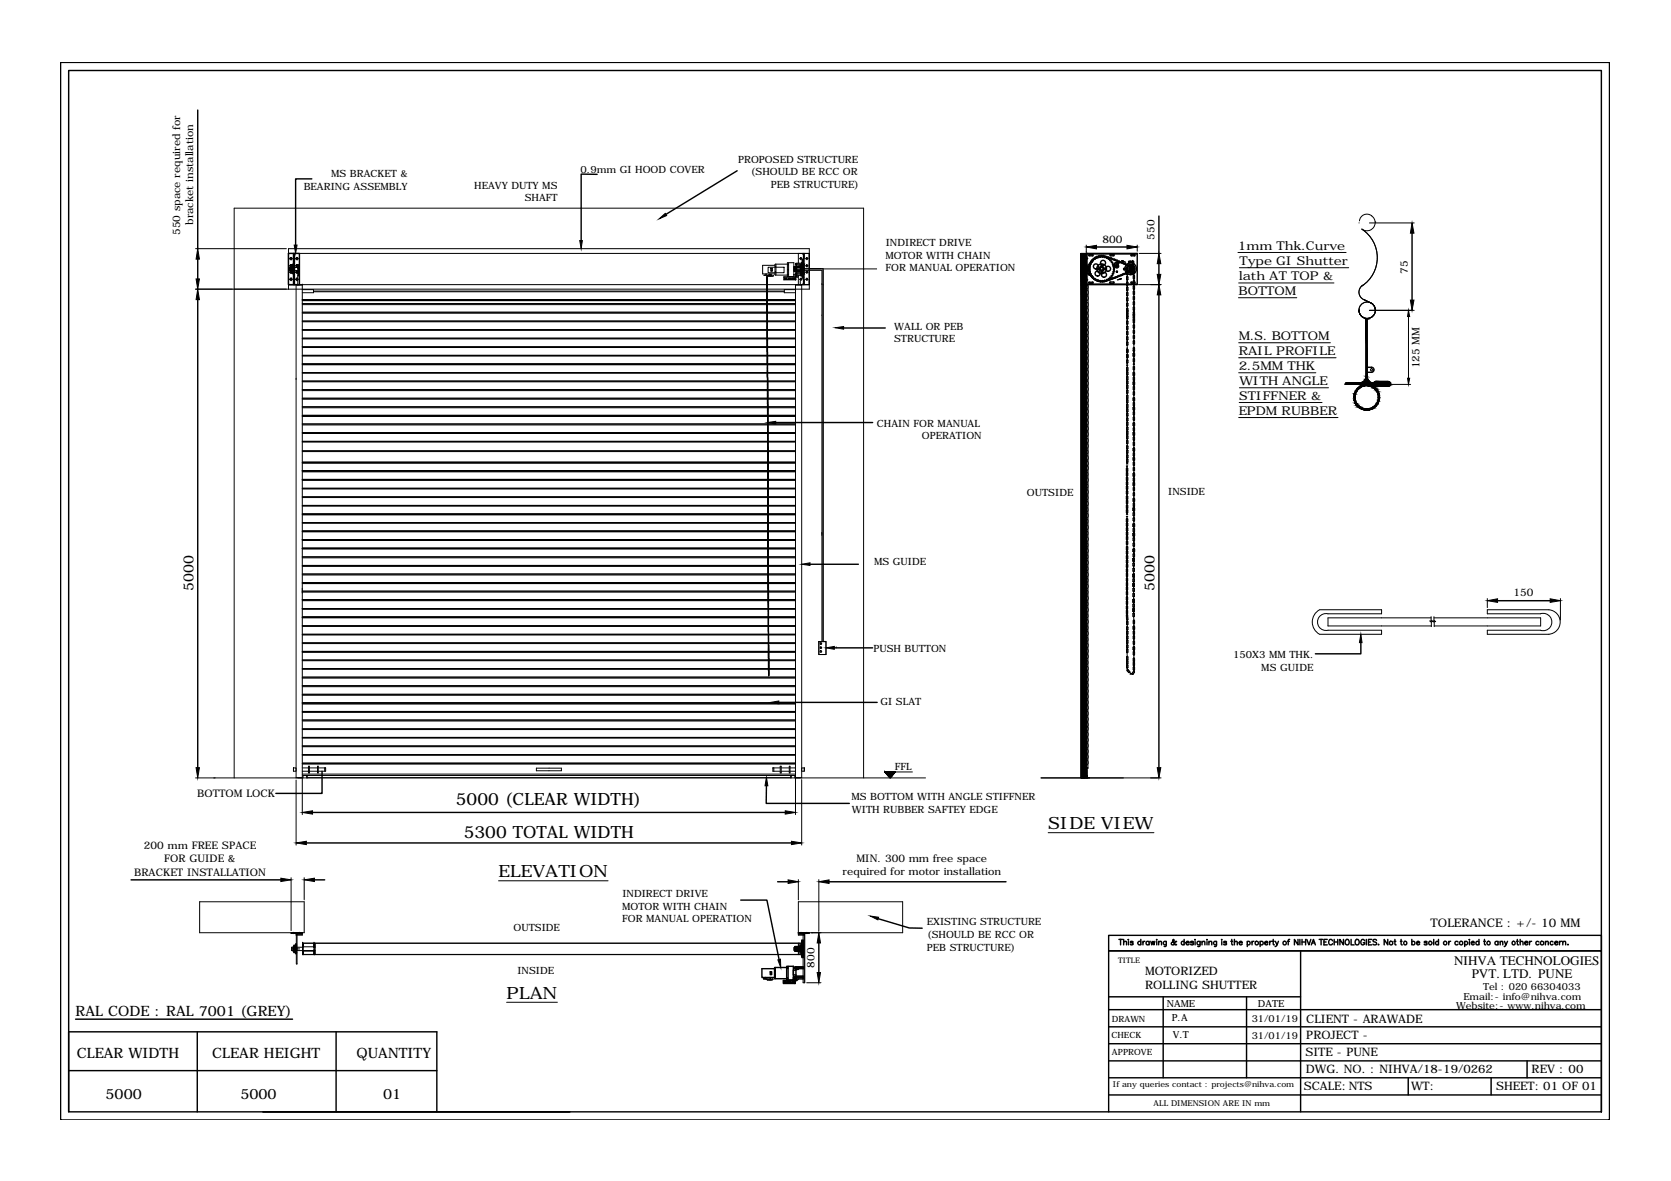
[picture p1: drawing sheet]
<svg xmlns="http://www.w3.org/2000/svg" width="297mm" height="210mm" viewBox="0 0 297 210" stroke-linecap="round" stroke-linejoin="round" font-family="sans-serif">
<defs><g id="words">
<g font-size="3">
<text x="81" y="143">5000 (CLEAR WIDTH)</text>
<text x="82.4" y="149">5300 TOTAL WIDTH</text>
<text x="186.3" y="147.4">SIDE VIEW</text>
<text x="88.6" y="155.9">ELEVATION</text>
<text x="90.1" y="177.5">PLAN</text>
</g>
<g font-size="2.5">
<text x="34.4" y="105" transform="rotate(-90 34.4 105)">5000</text>
<text x="205.2" y="105" transform="rotate(-90 205.2 105)">5000</text>
<text x="13.4" y="180.6">RAL CODE : RAL 7001 (GREY)</text>
<text x="13.6" y="188">CLEAR WIDTH</text>
<text x="37.7" y="188">CLEAR HEIGHT</text>
<text x="63.4" y="188">QUANTITY</text>
<text x="18.8" y="195.4">5000</text>
<text x="42.7" y="195.4">5000</text>
<text x="68.1" y="195.4">01</text>
</g>
<g font-size="2.3">
<text x="258.5" y="171.4">NIHVA TECHNOLOGIES</text>
<text x="261.6" y="173.9">PVT. LTD. PUNE</text>
</g>
<g font-size="2.2">
<text x="220.1" y="44.4">1mm Thk.Curve</text>
<text x="220.3" y="47.1">Type GI Shutter</text>
<text x="220.1" y="52.5">BOTTOM</text>
<text x="220.2" y="49.8">lath AT TOP &amp;</text>
<text x="220.2" y="60.5">M.S. BOTTOM</text>
<text x="220.2" y="63.1">RAIL PROFILE</text>
<text x="220.2" y="65.8">2.5MM THK</text>
<text x="220.3" y="71.1">STIFFNER &amp;</text>
<text x="220.3" y="68.5">WITH ANGLE</text>
<text x="220.2" y="73.7">EPDM RUBBER</text>
</g>
<g font-size="2.1">
<text x="254.3" y="164.8">TOLERANCE : +/- 10 MM</text>
<text x="203.6" y="173.3">MOTORIZED</text>
<text x="203.6" y="175.9">ROLLING SHUTTER</text>
<text x="232.2" y="181.7">CLIENT - ARAWADE</text>
<text x="232.2" y="184.7">PROJECT -</text>
<text x="232" y="187.7">SITE - PUNE</text>
<text x="232.1" y="190.8">DWG. NO. : NIHVA/18-19/0262</text>
<text x="272.3" y="190.8">REV : 00</text>
<text x="231.7" y="193.8">SCALE:NTS</text>
<text x="250.8" y="193.8">WT:</text>
<text x="266" y="193.8">SHEET: 01 OF 01</text>
</g>
<g font-size="1.9">
<text x="32" y="41.8" transform="rotate(-90 32 41.8)">550 space required for</text>
<text x="34.3" y="40" transform="rotate(-90 34.3 40)">bracket installation</text>
<text x="196" y="43.1">800</text>
<text x="205.2" y="42.6" transform="rotate(-90 205.2 42.6)">550</text>
<text x="250.2" y="48.7" transform="rotate(-90 250.2 48.7)">75</text>
<text x="252.3" y="65.5" transform="rotate(-90 252.3 65.5)">125 MM</text>
<text x="269" y="106">150</text>
<text x="35.1" y="141.7">BOTTOM LOCK</text>
<text x="23.8" y="155.6">BRACKET INSTALLATION</text>
<text x="25.6" y="151">200 mm FREE SPACE</text>
<text x="29.2" y="153.3">FOR GUIDE &amp;</text>
<text x="149.8" y="155.6">required for motor installation</text>
<text x="152.2" y="153.2">MIN. 300 mm free space</text>
<text x="144.8" y="172" transform="rotate(-90 144.8 172)">800</text>
</g>
<g font-size="1.8">
<text x="131.2" y="28.9">PROPOSED STRUCTURE</text>
<text x="54" y="33.7">BEARING ASSEMBLY</text>
<text x="58.9" y="31.5">MS BRACKET &amp;</text>
<text x="84.3" y="33.5">HEAVY DUTY MS</text>
<text x="93.3" y="35.7">SHAFT</text>
<text x="103.2" y="30.7">0.9mm GI HOOD COVER</text>
<text x="133.5" y="31.2">(SHOULD BE RCC OR</text>
<text x="137" y="33.4">PEB STRUCTURE)</text>
<text x="157.4" y="46">MOTOR WITH CHAIN</text>
<text x="157.5" y="43.8">INDIRECT DRIVE</text>
<text x="157.4" y="48.2">FOR MANUAL OPERATION</text>
<text x="159" y="58.6">WALL OR PEB</text>
<text x="158.9" y="60.8">STRUCTURE</text>
<text x="155.9" y="75.8">CHAIN FOR MANUAL</text>
<text x="163.9" y="78.1">OPERATION</text>
<text x="182.6" y="88.2">OUTSIDE</text>
<text x="207.7" y="88">INSIDE</text>
<text x="155.4" y="100.5">MS GUIDE</text>
<text x="155.3" y="115.9">PUSH BUTTON</text>
<text x="219.2" y="117">150X3 MM THK.</text>
<text x="224.2" y="119.2">MS GUIDE</text>
<text x="156.5" y="125.3">GI SLAT</text>
<text x="159.1" y="136.8">FFL</text>
<text x="151.4" y="142.2">MS BOTTOM WITH ANGLE STIFFNER</text>
<text x="151.4" y="144.4">WITH RUBBER SAFTEY EDGE</text>
<text x="110.6" y="161.7">MOTOR WITH CHAIN</text>
<text x="110.6" y="159.5">INDIRECT DRIVE</text>
<text x="91.3" y="165.4">OUTSIDE</text>
<text x="110.6" y="163.9">FOR MANUAL OPERATION</text>
<text x="164.8" y="164.5">EXISTING STRUCTURE</text>
<text x="164.8" y="166.7">(SHOULD BE RCC OR</text>
<text x="92" y="173.1">INSIDE</text>
<text x="164.8" y="169">PEB STRUCTURE)</text>
</g>
<g font-size="1.7">
<text x="207.4" y="178.9">NAME</text>
<text x="223.6" y="179">DATE</text>
<text x="258.8" y="179.3">Website:- www.nihva.com</text>
<text x="260.2" y="177.7">Email:- info@nihva.com</text>
<text x="263.6" y="175.9">Tel : 020 66304033</text>
<text x="208.3" y="181.4">P.A</text>
<text x="208.5" y="184.5">V.T</text>
<text x="222.5" y="181.6">31/01/19</text>
<text x="222.5" y="184.6">31/01/19</text>
</g>
<g font-size="1.5">
<text x="197.6" y="184.4">CHECK</text>
<text x="197.7" y="181.6">DRAWN</text>
<text x="197.7" y="187.5">APPROVE</text>
</g>
<g font-size="1.4">
<text x="198.8" y="171.1">TITLE</text>
<text x="197.8" y="193.1">If any queries contact : projects@nihva.com</text>
<text x="205.1" y="196.6">ALL DIMENSION ARE IN mm</text>
</g>
</g></defs>
<!-- layer: Guides -->
<path d="M193.1 50.4v87.9M193.4 50.6v85.9" fill="none" stroke="#000" stroke-width=".18"/>
<!-- layer: strips -->
<g fill="none" stroke="#000" stroke-width=".18">
<path d="M193.2 50.6l.2 .4-.2 .5M193.2 51.5l.2 .5-.2 .5 .2 .3v.4l-.2 .3M193.2 58.6l.2 .5-.2 .5 .2 .3v.4l-.2 .3M193.2 56.6l.2 .5-.2 .5 .2 .4v.3l-.2 .4M193.2 53.6l.2 .5-.2 .5 .2 .5-.2 .6 .2 .3v.3l-.2 .4M193.1 79.8l.3 .5-.3 .6M193.2 64.6l.2 .5-.2 .5 .2 .5-.2 .5 .2 .4v.4l-.2 .3M193.2 67.6l.2 .5-.2 .5M193.2 68.6l.2 .6-.2 .5M193.2 69.7l.2 .5-.2 .5M193.2 70.6l.2 .5-.2 .6 .2 .5-.2 .5 .2 .3v.4l-.2 .3M193.2 73.6l.2 .5-.2 .6 .2 .5-.2 .5 .2 .3v.4l-.2 .3"/>
<path d="M193.2 76.6l.2 .6-.2 .5M193.2 77.8l.2 .5-.2 .5M193.2 78.8l.2 .5-.2 .5M193.2 61.6l.2 .5-.2 .5 .2 .5-.2 .6 .2 .3v.4l-.2 .3M193.2 60.6l.2 .6-.2 .5M193.1 98.4l.3 .6-.3 .5M193.1 96.3l.3 .6-.3 .5M193.1 94.2l.3 .6-.3 .5M193.1 92.1l.3 .5-.3 .6M193.1 90l.3 .6-.3 .5M193.1 87.9l.3 .6-.3 .5M193.1 85.8l.3 .6-.3 .5"/>
<path d="M193.1 83.7l.3 .6-.3 .5M193.2 81.8l.2 .6-.2 .5M193.2 80.9l.2 .5-.2 .5M193.2 99.5l.2 .5-.2 .5M193.2 97.4l.2 .5-.2 .5M193.2 95.3l.2 .5-.2 .5M193.2 93.2l.2 .5-.2 .5M193.2 91.1l.2 .5-.2 .5M193.2 89l.2 .5-.2 .5M193.2 86.9l.2 .5-.2 .6M193.2 84.8l.2 .5-.2 .5M193.2 82.7l.2 .5-.2 .5"/>
<path d="M193.1 117.2l.3 .6-.3 .5M193.1 113.1l.3 .5-.3 .6M193.1 111l.3 .6-.3 .5M193.1 108.9l.3 .6-.3 .5M193.1 106.8l.3 .5-.3 .6M193.1 104.7l.3 .6-.3 .5M193.1 102.6l.3 .5-.3 .6M193.1 100.5l.3 .6-.3 .5M193.2 118.3l.2 .5-.2 .5 .2 .3v.4l-.2 .3M193.2 115.2l.2 .5-.2 .5M193.2 116.2l.2 .5-.2 .5M193.2 114.2l.2 .5-.2 .5"/>
<path d="M193.2 112.1l.2 .5-.2 .5M193.2 110l.2 .5-.2 .5M193.2 107.9l.2 .5-.2 .5M193.2 105.8l.2 .5-.2 .5M193.2 103.7l.2 .5-.2 .5M193.2 101.6l.2 .5-.2 .5M193.2 134l.2 .5-.2 .5 .2 .3v.4l-.2 .3M193.2 133l.2 .5-.2 .6M193.2 131l.2 .5-.2 .5 .2 .3v.4l-.2 .3M193.2 120.3l.2 .5-.2 .5 .2 .3v.4l-.2 .3M193.2 122.3l.2 .5-.2 .5M193.2 123.3l.2 .5-.2 .5 .2 .3v.4l-.2 .3"/>
<path d="M193.2 125.3l.2 .5-.2 .5 .2 .3v.4l-.2 .3 .2 .5-.2 .5M193.2 128.3l.2 .5-.2 .5M193.2 129l.2 .5-.2 .5 .2 .3v.4l-.2 .3"/>
</g>
<!-- layer: 0 -->
<g fill="none" stroke="#000" stroke-width=".18">
<path d="M241.6 39.6h.1M243.4 39.6h8M243.8 38.3a1.46 1.46 0 0 1 .4 2.1 1.46 1.46 0 0 1-2.1 .3M243.8 38.4a1.33 1.33 0 0 0-2.1 .9M244.5 39.6h.1M34.8 51.4h109.1v-7.2h-92.6v7.2M34.8 44.2h16.1M51.3 50.6h92.6M51.3 45h92.6M52.6 50.6v87.6h1.1M52.8 50.7h.9M52.9 47v3.6"/>
<path d="M52.9 48.4h.2M52.9 47.7h.2M52.9 47.5h-1.5v.6h1.5M53.1 47v2.1M53.7 50.7h.1M53.7 50.6v94.2M53.7 51.5h2v.5h-2M53.7 53.4h87.7M53.7 53.3h87.7M53.7 58.7h87.7M53.7 58.6h87.7M53.7 57.2h87.7"/>
<path d="M53.7 57.1h87.7M53.7 55.7h87.7M53.7 55.5h87.7M53.7 54.1h87.7M53.7 54h87.7M55.7 51.9h83.7M55.7 51.7h83.7M136.2 48.7v.2h-.4h.4v-.2M136.4 49l.1 .1zM136.5 48.9l-.1 .1M136.5 47.5h2.9v1h-2.9zM136.5 49.1h.9"/>
<path d="M136.6 48.9h.1M136.8 48.9h.1M136.8 48.7v.4M137 47.7h.3v.5h-.3zM137.1 48.7v.4M137.2 47.8h.1M137.2 48h.1M137.5 49l-.1 .1zM137.8 47.2h-2.2v1.5h2.2M137.8 47.4l.1 .1zM137.8 48.3l.1 .1zM137.9 46.9v2"/>
<path d="M139.3 49.3h2.1M139.4 49.6l2 .1zM139.5 49.4v.2zM139.6 49.5v.1zM139.7 49.5h.1M139.8 49.4v.2zM140 46.7h1.1v2.4h-1.1zM140 46.9l-2.2 .1v1.9h2.2M140.1 47v.1zM140.1 47.9v.1zM140.1 48.8h.1M140.1 49.5v.1z"/>
<path d="M140.2 46.7v2.4M140.2 49.5l.1 .1zM140.3 49.5v.1zM140.3 49.4l.1 .2zM140.4 49.5l.1 .1zM140.5 49.5l.1 .1zM140.6 49.5v.1zM140.9 49.4l.1 .2zM141 49.5l.1 .1zM141.1 49.5l.1 .1zM141.1 48.8h.1M141.1 48.2h.5"/>
<path d="M141.1 47.4h1.2M141.1 48.9h.5M141.2 49.4l.1 .2zM141.3 47.7h.2M141.3 47.4v.9h1M141.3 48h.2M141.3 47.5v.7M141.3 47.8h1M141.3 47.4v.3M141.3 48v.3M141.4 50.7h1.1M141.4 49.2v.5"/>
<path d="M141.4 50.6v94.2M141.4 51.5h-2v.5h2M141.4 48.5v.2M141.4 46.9v.1M141.4 48.5v.1M141.4 46.8v.1h1.5M141.4 49.7h.1M141.4 48.6h.2M141.4 47.1h.2M141.4 48.8h.2M141.4 49.2h-2.1v.5h2.1M141.5 47.7h.1"/>
<path d="M141.5 48h.1M141.5 48v.1h.8M141.5 49.1h.2M141.6 49v.2l.1 .1M141.6 49.1h.1M141.6 47h-.2v.1M141.6 47.1h1.2M141.6 48.9h1.2M141.6 48.5h1.2M141.6 48.6h1.2M141.6 46.8h-.2v.3M141.6 48.5h-.2v.3"/>
<path d="M141.6 49h-.2v.7M141.9 45v1.8M141.9 49.1v1.5M142 48.9l-.3 .4M142.1 46h.5M142.1 49.7h.5M142.3 49.9v.7M142.3 47.5h-.8v.2M142.3 47v2.1M142.3 47.2v1.2M142.3 48.4h.2M142.3 47.2h.2"/>
<path d="M142.4 45.8v.4M142.4 49.4v.5M142.5 48.9l.1 .2M142.5 50.6v87.6h-1.1M142.6 46.6l-.1 .1v2.4M142.6 46.4l.1 2.8zM142.6 46.3h.1M142.6 49.3h.1M142.6 45l.2 .1v5.4l-.2 .1M142.6 49.2v.2h.2M142.8 47.8h13M142.8 45v1"/>
<path d="M142.8 46.9v1.8M142.8 49.7v.9M142.8 46.1h.1M142.8 49.4h.1M142.8 47.2v1.2M142.8 46.1h-.2v.3M142.8 48.6h.1M142.8 47h.1M142.8 46.8h-1.2v2.4M142.8 47.1h-.8v.2h-.4M142.9 48.7h-1.5v.1M142.9 47.5h-1.7v.6h1.7"/>
<path d="M142.9 45v5.6M143 45v1M143 46.9v1.8M143 49.7v.9M143.2 48.4h.5M143.2 46h.5M143.2 47.2h.5M143.2 49.7h.5M143.4 45.8v.4M143.4 47v.5M143.4 48.1v.5M143.4 49.4v.5"/>
<path d="M146.1 56h.1M146.1 50.6h.1M146.3 47.8v66.2h.5v2.3h-1.2v-2.3h.5v-66h-3.3M192.2 45h.9v93.3h-.9zM192.2 45v93.3M193.1 43.6v1.1M193.1 45v93.3M202.2 43.6v1.1M202.4 50.6h4M202.5 45h3.9M220.1 44.9h19.2M220.1 52.9h10.4"/>
<path d="M220.2 50.3h16.9M220.3 47.6h19.4M241.6 55.2h.1M242.1 40.7a6 6 0 0 1 0 10.1M242.3 50.6a1.46 1.46 0 0 0-.7 1.4 1.46 1.46 0 0 0 .8 1.2 1.46 1.46 0 0 1-.2-2.5M242.5 53.3l1.4 .6M242.7 56.6l.1 .1v10.2a1.21 1.21 0 0 1-1.2 1.2M243 56.6v10.4M243.4 55.2h8M243.8 53.9a1.46 1.46 0 0 1-.1 2.5 1.46 1.46 0 0 1-2.1-1.3M244.5 55.1a1.46 1.46 0 0 0-2.2-1.2 1.46 1.46 0 0 0 0 2.5M244.5 55.1a1.46 1.46 0 0 0-2.1-1.3 1.46 1.46 0 0 0-.2 2.5"/>
<path d="M244.5 55.2h.1M250.4 56.3v10.9M52.6 67.4h.1M53.7 66.2h87.7M53.7 78.6h87.7M53.7 78.4h87.7M53.7 77h87.7M53.7 76.9h87.7M53.7 75.5h87.7M53.7 75.4h87.7M53.7 74h87.7M53.7 73.8h87.7"/>
<path d="M53.7 72.5h87.7M53.7 72.3h87.7M53.7 71h87.7M53.7 70.8h87.7M53.7 69.4h87.7M53.7 69.3h87.7M53.7 67.9h87.7M53.7 67.7h87.7M53.7 66.3h87.7M53.7 64.8h87.7M53.7 64.7h87.7M53.7 63.3h87.7"/>
<path d="M53.7 63.2h87.7M53.7 61.8h87.7M53.7 61.6h87.7M53.7 60.2h87.7M53.7 60.1h87.7M200.4 66.7h.1M200.4 68.3h.1M200.4 71.7h.1M200.4 73.3h.1M200.4 75.7h.1M200.4 77.3h.1M200.4 63.7v.2"/>
<path d="M200.4 69.1h.1M200.4 78.1h.1M201.6 63.4v.3M220.2 60.9h16.3M220.2 63.6h17.3M220.2 66.3h13.7M220.2 74.2h17.6M220.3 71.5h14.7M220.3 68.9h15.8M239.1 68.3h11.7M239.4 68.1h2.2M239.4 68l-.2 .1-.1 .2"/>
<path d="M243 67a1.21 1.21 0 0 0 .8 1.1h2.6l.2 .2M243 65.2h.8a.49 .49 0 0 1 .5 .5 .49 .49 0 0 1-.5 .5h-.8M243 65.3h.8a.4 .4 0 0 1 .4 .4 .4 .4 0 0 1-.4 .4h-.8M243.6 68.4a2.31 2.31 0 0 0-2.9 2.6 2.31 2.31 0 0 0 3.5 1.5 2.31 2.31 0 0 0-.1-3.9M244.3 68l.2-.2h2.2a.44 .44 0 0 1 .5 .4 .44 .44 0 0 1-.5 .5h-2.5M244.3 68h2.4l.2 .2-.2 .2h-3.1M53.7 80.3h87.7M53.7 80.1h87.7M53.7 99.1h87.7M53.7 99h87.7M53.7 97.6h87.7M53.7 97.5h87.7"/>
<path d="M53.7 96.1h87.7M53.7 95.9h87.7M53.7 94.5h87.7M53.7 94.4h87.7M53.7 93h87.7M53.7 92.9h87.7M53.7 91.5h87.7M53.7 91.4h87.7M53.7 90h87.7M53.7 89.8h87.7M53.7 88.4h87.7M53.7 88.3h87.7"/>
<path d="M53.7 86.9h87.7M53.7 86.8h87.7M53.7 85.4h87.7M53.7 85.2h87.7M53.7 83.9h87.7M53.7 83.7h87.7M53.7 82.3h87.7M53.7 82.2h87.7M146.1 94.8h.1M200.3 84.6h.1M200.3 87h.1M200.3 89.6h.1"/>
<path d="M200.3 93.6h.1M200.3 95.2h.1M200.3 98.6h.1M200.3 86.2v.1M200.3 91.2h.1M200.3 96h.1M200.4 80.6h.1M200.4 82.3h.1M53.7 112.7h87.7M53.7 109.8h87.7M53.7 119h87.7M53.7 118.8h87.7"/>
<path d="M53.7 117.4h87.7M53.7 117.3h87.7M53.7 115.9h87.7M53.7 115.8h87.7M53.7 114.4h87.7M53.7 114.3h87.7M53.7 112.9h87.7M53.7 111.3h87.7M53.7 111.2h87.7M53.7 109.7h87.7M53.7 108.3h87.7M53.7 108.2h87.7"/>
<path d="M53.7 106.8h87.7M53.7 106.6h87.7M53.7 105.2h87.7M53.7 105.1h87.7M53.7 103.7h87.7M53.7 103.5h87.7M53.7 102.2h87.7M53.7 102h87.7M53.7 100.7h87.7M53.7 100.5h87.7M148.6 115.1h.1M200.3 100.2h.1"/>
<path d="M200.3 104.9h.1M200.3 102.5v.1M200.3 104.1v.1M200.3 107.5h.1M200.3 109.1h.1M200.4 110.6h.1M200.4 112.8h.1M200.4 114.4h.1M201.6 119.2v.1M234.6 108.4a2.48 2.48 0 0 0 0 4.3M234.6 108.4h11v.7h-9.5a1.5 1.5 0 0 0-1.9 1.5 1.5 1.5 0 0 0 1.9 1.4h9.5v.7h-11M254.4 109.8h-18.3v1.5h18.3"/>
<path d="M254.9 109.8h19v1.5h-19M264.4 106.4v1.6M273.9 109.1a1.55 1.55 0 0 1 2 1.5 1.55 1.55 0 0 1-2 1.4h-9.5v.7h11M275.3 108.4a2.18 2.18 0 0 1 2 2.2 2.18 2.18 0 0 1-2 2.1M275.4 108.4h-11v.7h9.5M277.4 106.4v3.8M34.8 138.3h129.7M41.6 138.3v-101.3h111.9v101.3M52.2 136.5h.4v.6h-.4zM52.2 136.5v.6M52.6 138.6v11.6M53.7 135.8h87.7"/>
<path d="M53.7 135.6h87.7M53.7 137.6h87.7M53.7 136.5h1.1M53.7 137.1h1.1M53.7 134.2h87.7M53.7 134.1h87.7M53.7 132.7h87.7M53.7 132.6h87.7M53.7 131.2h87.7M53.7 131.1h87.7M53.7 129.7h87.7M53.7 129.5h87.7"/>
<path d="M53.7 128.1h87.7M53.7 128h87.7M53.7 126.6h87.7M53.7 126.4h87.7M53.7 125.1h87.7M53.7 124.9h87.7M53.7 123.6h87.7M53.7 123.4h87.7M53.7 122h87.7M53.7 121.9h87.7M53.7 120.5h87.7M53.7 120.4h87.7"/>
<path d="M53.9 138.3v-.5h87.4v.5M54.5 138.3v-.4l.1 .4M54.6 138.2h86M54.8 136.2h.2v1.2h-.2zM55 136.5h1.4M55 137.1h1.4M56.4 136.2h.2v1.2h-.2zM56.6 136.5h1.3v.6h-1.3M57.7 136.5v.6M95.3 136.5h4.5v.5h-4.5zM137.6 136.5v.6M138.7 136.5h-1.3v.6h1.3"/>
<path d="M138.7 136.2h.2v1.2h-.2zM138.9 136.5h1.4M138.9 137.1h1.4M140.3 136.2h.1v1.2h-.1zM140.4 136.5h1M140.4 137.1h1M140.6 138.3v-.4v.4M142.5 136.5h.5v.6h-.5zM142.5 138.6v11.6M143 136.5v.6M157.2 137.2h.1M157.2 137.2l1 1.1 .9-1.1"/>
<path d="M157.2 137.2h5M157.3 137.2h.1M157.4 137.2l-.1 .1zM157.4 137.2v.1M157.4 137.3l.1-.1v.2v-.2v.2M157.5 137.5l.1-.3-.1 .3M157.5 137.2v.3M157.6 137.2v.4M157.7 137.2l-.1 .4zM157.7 137.7l.1-.5-.1 .5M157.7 137.7l.2-.5-.2 .5M157.7 137.2v.4"/>
<path d="M157.7 137.8l.2-.6-.1 .6M157.8 137.2l-.1 .5zM157.8 137.2l-.1 .5M157.9 137.9l.2-.7-.2 .7M158 137.2l-.2 .6M158 138l.3-.8-.3 .8M158 137.2l-.2 .6zM158 137.2l-.2 .7M158.1 137.2l-.2 .7zM158.1 138.1l.3-.9-.3 .9M158.1 138.2l.3-1-.3 1M158.2 137.2l-.2 .8"/>
<path d="M158.2 138.2l.3-1-.3 1M158.3 137.2l-.3 .8M158.3 137.2l-.3 .9zM158.3 138.2l.3-1-.3 1M158.3 138.1l.3-.9-.3 1M158.4 137.2l-.3 1M158.4 138l.2-.8-.2 .9M158.4 138l.3-.8-.2 .8M158.5 137.2l-.2 1M158.5 138l.2-.8-.2 .8M158.6 137.9l.1-.7-.1 .7M158.6 137.9l.2-.7-.2 .7"/>
<path d="M158.6 137.2l-.2 .9M158.6 137.8l.2-.6-.2 .7M158.6 137.8l.2-.6-.1 .6M158.7 137.2l-.2 .8M158.7 137.7l.1-.5-.1 .5M158.8 137.6l.1-.4-.1 .5M158.8 137.2l-.1 .6M158.8 137.5l.2-.3-.1 .3M158.9 137.2l-.1 .4M158.9 137.5l.1-.3-.1 .3M159 137.2v.3M159 137.4l.1-.2-.1 .2"/>
<path d="M159 137.3l.1-.1v.1M159.1 137.2v.1M159.1 137.2h.1M185.1 138.3h21.3M193.1 136.6l.1-.2 .2 .2-.1-.2h-.1l-.1 .2M193.2 136.8v1.5M193.2 138.2l-.4 .1M193.3 136.8v1.5M193.3 137.8v.4l.4 .1M193.3 136.5l-.1 .3 .1-.2M51.7 156v9.4M54.1 156v3.9"/>
<path d="M88.6 156.5h19.5M141.9 156.3v3.6M145.6 156.3v9.1M186.3 148h18.8M35.5 160.3h18.6v5.5h-18.6zM51.7 165.8v.1h2M52.1 165.8v.1M52.2 165.7v.2M52.3 168.7h1M52.3 165.8v.1M52.6 165.8v.4h1.1v-.4M52.8 166.1h.9"/>
<path d="M53.2 165.8v.1M53.3 165.7v.2M53.4 165.8v.1M53.7 165.8h-.9v5.5h-.1v-5.4M53.8 167.6h.1M53.8 167.8l.1-.2-.1 .2M53.8 168l.1-.1-.1 .2M53.8 169h.1M53.8 169.2l.1-.2-.1 .2M53.8 169.4l.1-.2-.1 .2M53.8 169.3l.1-.1-.1 .1M53.8 167.6h88.4v2.1h-88.4"/>
<path d="M53.8 167.6v2.1M53.8 167.6v.1M53.9 167.6l-.1 .1M53.9 169l-.1 .1M53.9 168.1l-.1 .1 .1-.1M53.9 168.3h.1M53.9 169.4l-.1 .2 .1-.1M53.9 169.7h.1M53.9 167.7l-.1 .1M53.9 167.7l-.1 .2M53.9 167.8l-.1 .1M53.9 167.9l-.1 .1"/>
<path d="M53.9 167.9l-.1 .2M53.9 168l-.1 .2M53.9 168.2v.1M53.9 169.1l-.1 .1M53.9 169.3l-.1 .2M53.9 169.5l-.1 .1h88.4M53.9 169.5l-.1 .2M53.9 169.6l-.1 .1M53.9 168.4h-2.1v.6h4.2l-.2 .2 .2-.2M53.9 167.6v2.1M55.8 167.6h.1M55.8 168.1l.2-.1-.2 .1"/>
<path d="M55.8 169h.1M55.8 169.5l.2-.2-.2 .2M55.8 167.8l.2-.2v2.1M55.8 169.3l.2-.1-.2 .1M55.8 167.6v2.1l.2-.2M55.9 168.4l.1-.1-.1 .1M55.9 167.6l-.1 .1M55.9 169h-2.1M55.9 167.6l-.1 .2M55.9 169l-.1 .1M56 167.7l-.2 .2 .2-.2M56 168.1l-.2 .2 .2-.1"/>
<path d="M56 169.1l-.2 .1 .2-.1M56 169.5l-.1 .2 .1-.1M56 168.1l-.2 .2h-2l.1-.2M56 167.8l-.2 .1M56 167.9l-.2 .1M56 167.9l-.2 .2M56 168l-.2 .2M56 168.2l-.2 .2h.2M56 169.2l-.2 .2M56 169.3l-.2 .1M56 169.4l-.2 .1M56 169.4l-.2 .2"/>
<path d="M56 169.6l-.1 .1M90.1 178.1h9M141.9 165.8h18.6v-5.5h-18.6v5.9h1.1v-.4M141.9 167.6v.6M141.9 169.1v.6M141.9 165.8h.9v.3h-.9M142 167.6v.6M142 169.1v.6M142.3 165.8v.1M142.4 165.7v.2M142.4 165.8v.1M142.8 165.9v8.8h.3v-8.8"/>
<path d="M143 165.9v8.8M143.4 165.8v.1M143.4 174.7h2.5M143.4 165.7v.2M143.5 165.8v.1M143.9 165.8v.1h-2"/>
<circle cx="137.2" cy="47.8" r=".02"/>
<circle cx="137.2" cy="48" r=".02"/>
<circle cx="137.8" cy="48.3" r=".02"/>
<circle cx="137.8" cy="47.4" r=".02"/>
<circle cx="140.1" cy="47.9" r=".02"/>
<circle cx="140.1" cy="47.1" r=".02"/>
<circle cx="140.1" cy="48.8" r=".02"/>
<circle cx="142.4" cy="46" r=".15"/>
<circle cx="142.4" cy="49.6" r=".15"/>
<circle cx="143.4" cy="46" r=".15"/>
<circle cx="143.4" cy="48.4" r=".15"/>
<circle cx="143.4" cy="49.6" r=".15"/>
<circle cx="143.4" cy="47.2" r=".15"/>
<circle cx="242.9" cy="70.6" r="2.05"/>
<circle cx="243.8" cy="65.7" r=".19"/>
</g>
<!-- layer: labeling -->
<g fill="none" stroke="#000" stroke-width=".18">
<path d="M136.3 52.5l.1 .1zM136.3 49.2l.1 .2v-.1M136.3 50.2l.1-.1v.2M136.3 50.2v.5M136.3 50.9l.1-.1v.1M136.3 50.9l.1 .5M136.3 52.2l.1 .2zM136.3 52.7l.1 .1zM136.3 52.9l.1 .1zM136.3 53.1l.1 .1zM136.3 50h.1M136.3 50.2h.1"/>
<path d="M136.3 50.5h.1M136.3 50.7h.1M136.3 50.9h.1M136.4 50h.1M136.4 50.2h.1M136.4 50.5h.1M136.4 50.7h.1M136.4 50.9h.1M136.4 51.3h.1M136.4 51.5h.1M136.4 51.9h.1M136.4 52.2h.1"/>
<path d="M136.4 52.4h.1M136.4 52.6h.1M136.4 52.5h.1M136.4 52.8h.1M136.4 52.7h.1M136.4 53h.1M136.4 52.9h.1M136.4 53.1h.1M136.4 51.7h.1M136.4 53.2h.1M136.4 53.4h.1M136.4 53.3h.1"/>
<path d="M136.4 53.6h.1M136.4 53.5h.1M136.4 53.7h.1M136.4 53.8h.1M136.4 54.3h.1M136.4 54.1h.1M136.4 54.5h.1M136.4 54.4h.1M136.4 54.7h.1M136.4 54.6h.1M136.4 54.9h.1M136.4 54.8h.1"/>
<path d="M136.4 55.1h.1M136.4 55h.1M136.4 55.3h.1M136.4 55.2h.1M136.4 55.4h.1M136.4 53.9h.1M136.4 55.5h.1M136.4 53.5v.1M136.4 50.5l-.1 .2M136.4 49.7v.4zM136.4 49.2v6.3M136.4 56.9v.1"/>
<path d="M136.4 57.1v.1M136.4 57.3v.1M136.4 57.5v.2M136.4 57.7v.2M136.4 58.2v.1M136.4 58.4v.1M136.4 58.6v.1M136.4 58.8v.1M136.4 59v.1M136.4 59.2v.2M136.4 59.4v.2M136.4 49.5v.2z"/>
<path d="M136.4 51.2v.2M136.4 53.3v.1M136.4 53.7v.1M136.4 53.9v.2M136.4 54.1v.2M136.4 54.4v.1M136.4 54.6v.1M136.4 54.8v.1M136.4 55v.1M136.4 55.2v.1M136.4 55.4v11.7M136.4 50.3l-.1 .2"/>
<path d="M136.4 51v.1M136.4 50.8h-.1M136.4 52.2v.1M136.4 56.9h.1M136.4 57.2h.1M136.4 57.1h.1M136.4 57.4h.1M136.4 57.3h.1M136.4 57.5h.1M136.4 57.7h.1M136.4 58.2h.1M136.4 58.4h.1"/>
<path d="M136.4 58.8h.1M136.4 59h.1M136.4 59.2h.1M136.4 59.4h.1M136.4 58.7h.1M136.4 58.6h.1M136.4 55.8h.1M136.4 55.6h.1M136.4 56h.1M136.4 56.2h.1M136.4 56.6h.1M136.4 56.5h.1"/>
<path d="M136.4 56.8h.1M136.4 56.7h.1M136.4 57h.1M136.4 56.4h.1M136.4 56.3h.1M136.4 58.1h.1M136.4 58h.1M136.4 58.3h.1M136.4 58.5h.1M136.4 49.1v-.1v.2M136.4 51.5v-.1v.3M136.4 52.2l-.1-.2 .1 .2"/>
<path d="M136.4 55.6v.2M136.4 55.8v.2M136.4 56v.2M136.4 56.3v.1M136.4 56.5v.1M136.4 56.7v.1M136.4 58v.1M136.4 59.6v.2M136.4 59.8v.2M136.4 51.9v-.1v.3M136.4 51.5v.2M136.4 51.9v.1"/>
<path d="M136.4 53.4v.1M136.4 53.6v.1M136.4 53.8v.1M136.4 58.1v.1M136.4 58.3v.1M136.4 58.5v.1M136.6 48.9h-.1h.3M136.7 48.9v.1M136.7 48.9h.1M136.8 48.9h.1M136.8 48.9l-.1 .1M136.8 48.9v.1"/>
<path d="M136.9 48.9h.1M136.9 48.9l.1 .1M137 48.9h.1M137 48.9v.1M146.3 48v66M200.3 50.2l.1-.1 .1 .1v.4M200.3 53h.2v.4h-.2M200.3 53.9h.2v.5h-.2M200.3 54.9h.2v.8h-.2M200.3 55.8h.2l-.1 .9M200.3 57.1h.2l-.1 .5M200.3 58h.2l-.1 .6"/>
<path d="M200.3 48.3v.5M200.3 49.2v.5M200.3 51.1v.5M200.3 52v.5M200.3 53.9v.5M200.3 54.9v.8M200.3 55.8v.8l.1 .1M200.3 57.1v.5M200.3 58v.5l.1 .1M200.3 59v.4M200.3 59.9v.5M200.3 50.6l.1 .2"/>
<path d="M200.3 50.6l.1 .1M200.3 49.7l.1 .1M200.3 48.8l.1 .1M200.3 56.2h.2M200.3 51.6l.1 .1M200.3 51.6h.1M200.3 52.5l.1 .1M200.3 53.4l.1 .2M200.3 54.4l.1 .1M200.3 56.3h.1M200.3 55.7l.1 .1M200.3 56.6l.1 .1"/>
<path d="M200.3 57.5l.1 .2M200.3 59.4l.1 .2M200.3 47.8a.66 .66 0 0 1 .8-.7 .66 .66 0 0 1 .5 .9M200.4 51l-.1 .1M200.4 48.2l.1 .1v.5l-.1 .1M200.4 49.1l.1 .1v.5l-.1 .1M200.4 50l.1 .2v.4l-.1 .2M200.4 51l.1 .1v.5l-.1 .1M200.4 51.9l.1 .1v.5l-.1 .1M200.4 52.9l.1 .1v.4l-.1 .2M200.4 53.8l.1 .1v.5l-.1 .1M200.4 54.7l.1 .2v.8l-.1 .1"/>
<path d="M200.4 55.7l.1 .1v.8l-.1 .1M200.4 57l.1 .1v.5l-.1 .1M200.4 57.9l.1 .1v.5l-.1 .1M200.4 58.8l.1 .2v.4l-.1 .2M200.4 59.8l.1 .1v.5l-.1 .1M200.4 51l.1 .6M200.4 51.9l.1 .6h-.2M200.4 50l-.1 .2v.4M200.4 52.9l-.1 .1v.4M200.4 47.8v.4M200.4 48.9v.2M200.4 49.8v.2"/>
<path d="M200.4 50.8v.2M200.4 51.7v.2M200.4 52.6v.3M200.4 53.6v.2M200.4 54.5v.2M200.4 55.4v.3M200.4 55.8v.2M200.4 56.3v.3M200.4 56.7v.3M200.4 57.7v.2M200.4 58.6v.2M200.4 59.6v.2"/>
<path d="M200.4 49.1l-.1 .1M200.4 48.2l-.1 .1M200.4 51.9l-.1 .2M200.4 53.8l-.1 .1M200.4 54.7l-.1 .2M200.4 57l-.1 .1M200.4 55.4l-.1-.1 .1 .1M200.4 55.7l-.1 .1M200.4 56l.1 .2M200.4 56l-.1 .2h.2M200.4 57.9l-.1 .1M200.4 58.8l-.1 .2"/>
<path d="M200.4 58.9l-.1 .1M200.4 59.8l-.1 .1M200.5 48.3v.5h-.2M200.5 49.2v.5h-.2M200.5 59l-.1 .5M200.5 59.9v.5M200.5 55.2h-.2l.1-.1 .1 .1M200.5 55.3l-.1 .1M200.5 56.3h-.1M201.4 48.1l.2-.1 .1 .1v.5h-.1h-.2zM201.4 56l.2 .1M201.4 55.5l.2 .1"/>
<path d="M201.5 48.1l.1 .5v-.5M201.5 50h.1v.5zM201.5 50.9h.1v.5zM201.5 52.3l.1-.6v.7M201.5 53.7l.1 .5v-.5M201.5 56.9h.1v.5zM201.5 58.8v.4M201.5 55.1h.1M201.5 56h.1M201.5 56.5h.1M201.6 48.9l.1 .1v.5l-.1 .1M201.6 49.8l.1 .2v.4l-.1 .1"/>
<path d="M201.6 50.8l.1 .1v.5l-.1 .1M201.6 51.7l.1 .1v.5l-.1 .1M201.6 52.6l.1 .1v.5l-.1 .1M201.6 53.6l.1 .1v.4l-.1 .2M201.6 54.5l.1 .1v.5l-.1 .1M201.6 55.4l.1 .1v.9l-.1 .1M201.6 56.4l.1 .1v.8l-.1 .1M201.6 57.7l.1 .1v.5l-.1 .1M201.6 58.6l.1 .2v.4l-.1 .1M201.6 59.6l.1 .1v.4l-.1 .1M201.6 48.9v.7l-.1-.6M201.6 54.5v1z"/>
<path d="M201.6 55.5v1zM201.6 48.9l-.2 .1v.5l.2 .1M201.6 49.8l-.2 .2v.4l.2 .1M201.6 50.8l-.2 .1v.5l.2 .1M201.6 51.7l-.2 .1v.5l.2 .1M201.6 52.6l-.2 .1v.5l.2 .1M201.6 53.6l-.2 .1v.4l.2 .2M201.6 54.5l-.2 .1v.5l.2 .1M201.6 55.4l-.2 .1v.9l.2 .1M201.6 56.4l-.2 .1v.8l.2 .1M201.6 57.7l-.2 .1v.5l.2 .1M201.6 58.6l-.2 .2v.4l.2 .1"/>
<path d="M201.6 59.6l-.2 .1v.4l.2 .1M201.6 52.7l-.1 .5M201.6 48.6v.3M201.6 49.6v.2M201.6 50.5v.3M201.6 51.5v.2M201.6 52.4v.2M201.6 53.3v.3M201.6 54.3v.2M201.6 55.2v.2M201.6 55.6v.2M201.6 56.1v.3"/>
<path d="M201.6 56.5v.3M201.6 57.4v.3M201.6 58.4v.2M201.6 59.3v.3M201.6 55.8l.1 .1M201.6 55.8v.2M201.6 55.8l-.2 .1M201.6 55.8l-.1 .2M201.6 56.8l.1 .1M201.6 56.8l-.2 .1M201.6 52.7v.5M201.6 58.3v-.6v.6"/>
<path d="M201.6 58.8v.4M201.7 56l-.1 .1M201.7 55.5l-.1 .1M136.4 60.7v.3zM136.4 60.5h.1M136.4 60.7h.1M136.4 60.3h.1M136.4 64.2h.1M136.4 64.4h.1M136.4 64.6h.1M136.4 64.8h.1M136.4 65.4h.1"/>
<path d="M136.4 65.9h.1M136.4 66.1h.1M136.4 66h.1M136.4 66.3h.1M136.4 66.2h.1M136.4 66.5h.1M136.4 66.4h.1M136.4 66.7h.1M136.4 66.6h.1M136.4 66.9h.1M136.4 66.8h.1M136.4 67h.1"/>
<path d="M136.4 65.7h.1M136.4 67.1h.1M136.4 60v.4v-.2M136.4 60.5v.1zM136.4 61.3v-.2v.6v-.2M136.4 61.3v.2M136.4 61.7v.4zM136.4 62.1v.2zM136.4 62.4v.3zM136.4 63.2v-.4v.6v-.2M136.4 63.6v-.2v.6v-.2M136.4 63.6v.2"/>
<path d="M136.4 64.7l.1 .1M136.4 70.4l.1 .1M136.4 70.6l.1 .1h-.1M136.4 70.8l.1 .2M136.4 71l.1 .2M136.4 71.2l.1 .1M136.4 71.5h.1M136.4 71.7l.1 .1M136.4 64.9v.2M136.4 65.1v.2M136.4 65.3l.1 .1M136.4 65.5l.1 .2"/>
<path d="M136.4 65.7l.1 .2M136.4 66l.1 .1M136.4 66.2l.1 .1M136.4 66.4v.1M136.4 66.6v.1M136.4 66.8v.1M136.4 67l.1 21.2M136.4 67.4h.1M136.4 67.6h.1M136.4 67.8h.1M136.4 70.4h.1M136.4 70.6h.1"/>
<path d="M136.4 70.9l.1 .1M136.4 70.8h.1M136.4 71h.1M136.4 71.2h.1M136.4 71.7h.1M136.5 67.4h.1M136.5 67.2h.1M136.5 67.6h.1M136.5 67.8h.1M136.5 68.2h.1M136.5 68.1h.1M136.5 68.4h.1"/>
<path d="M136.5 68.3h.1M136.5 68.6h.1M136.5 68.5h.1M136.5 68.8h.1M136.5 68.7h.1M136.5 69h.1M136.5 68.9h.1M136.5 69.3h.1M136.5 69.1h.1M136.5 68h.1M136.5 67.9h.1M136.5 69.5h.1"/>
<path d="M136.5 69.7h.1M136.5 69.6h.1M136.5 69.9h.1M136.5 69.8h.1M136.5 70h.1M136.5 70.1h.1M136.5 70.5h.1M136.5 70.4h.1M136.5 70.6h.1M136.5 70.8h.1M136.5 71h.1M136.5 71.2h.1"/>
<path d="M136.5 71.5h.1M136.5 71.7h.1M136.5 70.3h.1M136.5 70.2h.1M136.5 71.9h.1M136.5 72.1h.1M136.5 72.3h.1M136.5 72.7h.1M136.5 72.9h.1M136.5 72.5h.1M136.5 74.2h.1M136.5 76h.1"/>
<path d="M136.5 76.2h.1M136.5 76.4h.1M136.5 76.6h.1M136.5 76.8h.1M136.5 76.7h.1M136.5 76.9h.1M136.5 77h.1M136.5 77.3h.1M136.5 77.5h.1M136.5 77.7h.1M136.5 78.1h.1M136.5 78h.1"/>
<path d="M136.5 78.3h.1M136.5 78.2h.1M136.5 78.5h.1M136.5 78.4h.1M136.5 78.7h.1M136.5 78.6h.1M136.5 79h.1M136.5 78.8h.1M136.5 79.2h.1M136.5 77.9h.1M136.5 79.4h.1M136.5 64.2l-.1-.1 .1 .3"/>
<path d="M136.5 64.2v.2M136.5 64.6l-.1-.1 .1 .3M136.5 67.2l-.1 .2M136.5 67.4l-.1 .2M136.5 67.6l-.1 .2M136.5 67.9v.1M136.5 68.1v.1M136.5 68.3v.1M136.5 68.5v.1M136.5 68.7v.1M136.5 68.9v.1M136.5 69.1v.2"/>
<path d="M136.5 69.3v.2M136.5 74v.1M136.5 64.6h-.1M136.5 65.4l-.1 .1M136.5 65.9h-.1M136.5 66.1h-.1M136.5 66.3h-.1M136.5 65.7h-.1M136.5 67.2l-.1 .1M136.5 67.4l-.1 .1M136.5 71h-.1M136.5 73.5v.1"/>
<path d="M136.5 74.4h.1M136.5 74.8h.1M136.5 75v.1M136.5 75.2v.1M136.5 75.6v.1M136.5 75.9h.1M136.5 76.1h.1M136.5 76.3h.1M136.5 76.5h.1M136.5 76.7v.1M136.5 76.9v.1M136.5 75.4v.1"/>
<path d="M136.5 77.1v.1M136.5 77.3v.1M136.5 77.6h.1M136.5 77.8h.1M136.5 79.6h.1M136.5 79.8h.1M136.5 79.5h.1M136.5 79.7h.1M136.5 79.9h.1M136.5 69.6v.1M136.5 69.8v.1M136.5 70v.1"/>
<path d="M136.5 70.2v.1M136.5 71.8l-.1 .2h.1M136.5 72.1v.1M136.5 72.2v.2M136.5 72.5v.1M136.5 72.7v.2M136.5 72.8v.2M136.5 73.2h.1M136.5 73.4v.1M136.5 73.4v.3M136.5 73.8v.2M136.5 71.1l-.1 .1"/>
<path d="M136.5 73.7h.1M136.5 73.9h.1M136.5 74.3h.1M136.5 74.5v.1M136.5 74.7v.1M136.5 74.9v.1M136.5 75.1v.1M136.5 75.4h.1M136.5 75.8h.1M136.5 76.4v.1M136.5 76.6v.1M136.5 76.8v.1"/>
<path d="M136.5 75.6h.1M136.5 77v.1M136.5 78.3v.1M136.5 78.5v.1M200.3 64.1l.1-.2 .1 .1v.5l-.1 .1M200.3 67.4l.2 .3v.5l-.1 .1M200.3 72.4l.2 .3v.5l-.1 .1-.1-.1M200.3 75.9v.5l.2 .3v.5l-.1 .1M200.3 60.8h.2v.5h-.2M200.3 67h.2v.4h-.2M200.3 67.8l.1-.2 .1 .2-.1 .5M200.3 68.5h.2l-.1 .5"/>
<path d="M200.3 71.9h.2v.5h-.2M200.3 72.7l.1-.1 .1 .1v.5h-.2M200.3 73.5h.2v.5M200.3 75.9h.2v.5l-.1 .1-.1-.1M200.3 76.7h.2v.5h-.2M200.3 77.5h.2v.4h-.2M200.3 60.8v.5M200.3 62.1v.5M200.3 64v.5M200.3 65.4v.4l.1 .2M200.3 66.1v.5M200.3 67v.4"/>
<path d="M200.3 68.5v.5M200.3 69.4v.5l.1 .1M200.3 70.3v.5l.1 .1M200.3 71.9v.5M200.3 73.5v.5M200.3 74.3v.5M200.3 75.1v.5M200.3 76.7v.5M200.3 78.4v.4M200.3 79.3v.4M200.3 62.6l.1 .1M200.3 64.5l.1 .1"/>
<path d="M200.3 60.4l.1 .1M200.3 61.3l.1 .1M200.3 64.9h.2M200.3 64.9l.1 .1M200.3 66.6l.1 .1M200.3 71.5l.1 .2M200.3 74.8l.1 .1M200.3 74.8h.1M200.3 75.5l.1 .2M200.3 77.2l.1 .1M200.3 78.8l.1 .1M200.3 79.7l.1 .1"/>
<path d="M200.4 60.7l.1 .1v.5l-.1 .1M200.4 62l.1 .1v.5l-.1 .1M200.4 62.9l.1 .1v.5l-.1 .2-.1-.2M200.4 65.2l.1 .2v.4l-.1 .2M200.4 66l.1 .1v.5l-.1 .1M200.4 66.8l.1 .2v.4l-.2 .3v.5l.1 .1M200.4 68.4l.1 .1v.5l-.1 .1-.1-.1M200.4 69.3l.1 .1v.5l-.1 .1M200.4 70.2l.1 .1v.5l-.1 .1M200.4 71l.1 .1v.4l-.1 .2M200.4 71.8l.1 .1v.5l-.2 .3v.5M200.4 73.4l.1 .1v.5"/>
<path d="M200.4 74.2l.1 .1v.5l-.1 .1M200.4 75l.1 .1v.5l-.1 .1M200.4 75.8l.1 .1v.5l-.2 .3M200.4 77.4l.1 .1v.4l-.1 .2-.1-.2M200.4 78.2l.1 .2v.4l-.1 .1M200.4 79.2l.1 .1v.4l-.1 .1M200.4 79.9l.1 .2v.4l-.1 .1M200.4 63l.1 .5h-.2M200.4 64l.1 .5h-.2M200.4 62.9l-.1 .1v.5M200.4 71l-.1 .1v.4M200.4 77.4l-.1 .1v.4"/>
<path d="M200.4 60.5v.2M200.4 61.4v.6M200.4 62.7v.2M200.4 64.6v.3M200.4 65v.2M200.4 66h.1M200.4 66.7v.1M200.4 67.6h.1M200.4 68.3v.1M200.4 69.1v.2M200.4 70v.2M200.4 70.9v.1"/>
<path d="M200.4 71.7v.1M200.4 72.5v.1M200.4 73.3v.1M200.4 74v.2M200.4 74.9v.1M200.4 75.7v.1M200.4 76.5v.1M200.4 77.3v.1M200.4 78.1v.1M200.4 78.9v.3M200.4 79.8v.1M200.4 62l-.1 .1"/>
<path d="M200.4 63l-.1 .1M200.4 60.7l-.1 .1M200.4 65.2l-.1 .2M200.4 65.3l-.1 .1M200.4 66l-.1 .1M200.4 66.8l-.1 .2M200.4 68.4l-.1 .1M200.4 69.3l-.1 .1M200.4 71.8l-.1 .1M200.4 70.2l-.1 .1M200.4 75l-.1 .1M200.4 73.4l-.1 .1"/>
<path d="M200.4 74.2l-.1 .1M200.4 73.9l-.1-.1 .1 .2M200.4 74.3h-.1M200.4 75.8l-.1 .1M200.4 78.2l-.1 .2M200.4 78.3l-.1 .1M200.4 79.2l-.1 .1M200.4 79.9l-.1 .2M200.4 80l-.1 .1M200.5 62.1v.5h-.2M200.5 65.4v.4l-.1 .1-.1-.1M200.5 66.1v.5"/>
<path d="M200.5 69.4v.4l-.1 .1-.1-.1M200.5 70.3v.4l-.1 .2-.1-.2M200.5 71.1v.4h-.2M200.5 74.3v.5M200.5 75.1l-.1 .5M200.5 78.4v.4M200.5 79.3v.4h-.2M200.5 64.9l-.1 .1M200.5 73.8l-.1 .2M201.4 62.8l.2-.1 .1 .1v.5l-.1 .1-.2-.1zM201.4 63.8l.2-.1 .1 .1v.5l-.1 .1-.2-.1zM201.4 75.2h.3v.4l-.1 .2-.2-.2z"/>
<path d="M201.5 60.1l.1-.5v.6M201.5 60.6h.1v.5zM201.5 61.8l.1 .6v-.6M201.5 62.8h.1v.6zM201.5 67.1h.1v.5zM201.5 69.2l.1-.5v.6M201.5 70.7h.1v.5zM201.5 76.5l.1-.5v.6M201.5 63.8v.5M201.5 64.8l.1-.2v.2M201.6 60.5l.1 .1v.5l-.1 .1M201.6 61.7l.1 .1v.6l-.1 .1"/>
<path d="M201.6 65.1l.1 .1v.5l-.1 .1M201.6 66.1l.1 .2v.4l-.1 .1M201.6 67l.1 .1v.5l-.1 .1M201.6 67.8l.1 .1v.5l-.1 .1M201.6 68.6l.1 .1v.5l-.1 .1M201.6 69.6l.1 .1v.4l-.1 .2M201.6 70.6l.1 .1v.5l-.1 .1-.2-.1v-.5zM201.6 71.5l.1 .1v.5h-.1M201.6 72.3l.1 .1v.5l-.1 .1M201.6 73.1l.1 .1v.5l-.1 .1M201.6 74l.1 .2v.4l-.1 .2M201.6 75.9l.1 .2v.4l-.1 .1"/>
<path d="M201.6 76.8l.1 .1v.4l-.1 .2M201.6 77.6l.1 .1v.5l-.1 .1M201.6 78.5l.1 .2v.4l-.1 .1M201.6 79.6l.1 .1v.4l-.1 .2M201.6 66.2v.6l-.1-.5M201.6 69.6v.6zM201.6 71.5v.6l-.1-.5M201.6 72.3v.6v-.5M201.6 73.2v.6l-.1-.6M201.6 74.1v.6l-.1-.5M201.6 76.8v.6l-.1-.5M201.6 60.5l-.2 .1v.5l.2 .1"/>
<path d="M201.6 61.7l-.2 .1v.6l.2 .1M201.6 65.1l-.2 .1v.5l.2 .1M201.6 66.1l-.2 .2v.4l.2 .1M201.6 67l-.2 .1v.5l.2 .1M201.6 67.8l-.2 .1v.5l.2 .1M201.6 68.6l-.2 .1v.5l.2 .1M201.6 69.6l-.2 .1v.4l.2 .2M201.6 71.5l-.2 .1v.5h.2M201.6 72.3l-.2 .1v.5l.2 .1M201.6 73.1l-.2 .1v.5l.2 .1M201.6 74l-.2 .2v.4l.2 .2M201.6 75.9l-.2 .2v.4l.2 .1"/>
<path d="M201.6 76.8l-.2 .1v.4l.2 .2M201.6 77.6l-.2 .1v.5l.2 .1M201.6 78.5l-.2 .2v.4l.2 .1M201.6 79.6l-.2 .1v.4l.2 .2M201.6 77.6l-.1 .6M201.6 78.6v.6M201.6 60.2v.3M201.6 61.2v.5M201.6 62.5v.2M201.6 63.4v.1M201.6 64.4v.2M201.6 64.9v.2"/>
<path d="M201.6 65.8v.3M201.6 66.8v.2M201.6 67.7v.1M201.6 68.5v.1M201.6 69.3v.3M201.6 70.3v.3M201.6 71.3v.2M201.6 72.1v.2M201.6 73v.1M201.6 73.8v.2M201.6 74.8v.3M201.6 75.8v.1"/>
<path d="M201.6 76.6v.2M201.6 77.5v.1M201.6 78.3v.2M201.6 79.2v.4M201.6 64.6l-.2 .1 .2 .2M201.6 64.6l.1 .1-.1 .2M201.6 63.8v.5M201.6 65.7v-.5v.5M201.6 68.4v-.6v.7M201.6 75.6v-.5v.6M201.6 77.7v.6M201.6 78.7v.4"/>
<path d="M136.5 81.8v.1M136.5 82v.1M136.5 82.2v.1M136.5 82.4v.2M136.5 82.8v.2v-.1M136.5 83.1v.2M136.5 83.1v.3M136.5 83.5v.1M136.5 83.7v.2M136.5 83.8v.2M136.5 85.2v.1M136.5 85.4v.2"/>
<path d="M136.5 85.5v.2M136.5 85.8v.1M136.5 86v.2M136.5 86.1v.2M136.5 84.1h.1M136.5 84.4v.1M136.5 84.3h.1M136.5 84.8v.2M136.5 85.3h.1M136.5 84.8h.1M136.5 80h.1M136.5 80.4h.1"/>
<path d="M136.5 80.3h.1M136.5 80.6h.1M136.5 80.5h.1M136.5 80.9h.1M136.5 80.7h.1M136.5 81.1h.1M136.5 81.3h.1M136.5 81.2h.1M136.5 81.5h.1M136.5 81.4h.1M136.5 81.6h.1M136.5 80.2h.1"/>
<path d="M136.5 80.1h.1M136.5 81.7h.1M136.5 81.9h.1M136.5 81.8h.1M136.5 82.1h.1M136.5 82h.1M136.5 82.2h.1M136.5 82.3h.1M136.5 82.6h.1M136.5 82.8h.1M136.5 83.1h.1M136.5 83.3h.1"/>
<path d="M136.5 83.5h.1M136.5 83.7h.1M136.5 82.4h.1M136.5 84.5h.1M136.5 85h.1M136.5 86.4h.1M136.5 88h.1M136.5 88.2h.1M136.5 93.2v.1M136.5 93.4v.1M136.5 93.6l.1 .1zM136.5 93.8l.1 .1z"/>
<path d="M136.5 94l.1 .1zM136.5 94.2l.1 .2zM136.5 94.7l.1 .3-.1-.1M136.5 95.1v.3v-.1M136.5 95.7l.1 .2M136.5 95.7v.4l.1-.2M136.5 96.1l.1 .2zM136.5 96.8v.1zM136.5 97v.1zM136.5 97.8v.2zM136.5 81.5v.1M136.5 82.6v.2v-.1"/>
<path d="M136.5 86.6v.2M136.5 86.8v.2M136.5 87v.2M136.5 87.2v.2M136.5 87.5v.1M136.5 87.7v.1M136.5 87.9v.1M136.5 88.1v12.4M136.5 89.3h.1M136.5 89.5h.1M136.5 89.9v.1M136.5 89.9h.1"/>
<path d="M136.5 90.1v.1M136.5 90.1h.1M136.5 90.3v.1M136.5 90.3h.1M136.5 90.6h.1M136.5 91v.2M136.5 95.1v.2M136.5 90.8h.1M136.5 91h.1M136.5 91.2h.1M136.5 91.4h.1M136.5 93.2h.1"/>
<path d="M136.5 93.4h.1M136.5 93.5h.1M136.5 94.4h.1M136.5 94.7h.1M136.5 95h.1M136.5 94.9h.1M136.5 95.1h.1M136.5 95.3h.1M136.5 95.5h.1M136.5 95.7h.1M136.5 89.7h.1M136.5 90.2h.1"/>
<path d="M136.5 90.4h.1M136.5 91.3h.1M136.5 91.6h.1M136.5 91.5h.1M136.5 91.7h.1M136.5 91.8h.1M136.5 92.2h.1M136.5 92.1h.1M136.5 92.5h.1M136.5 92.3h.1M136.5 92.7h.1M136.5 92.9h.1"/>
<path d="M136.5 92.8h.1M136.5 93.1h.1M136.5 93h.1M136.5 93.3h.1M136.5 92h.1M136.5 91.9h.1M136.5 93.7h.1M136.5 93.6h.1M136.5 93.9h.1M136.5 93.8h.1M136.5 94h.1M136.5 94.1h.1"/>
<path d="M136.5 94.6h.1M136.5 94.2h.1M136.5 95.9h.1M136.5 96.1h.1M136.5 96.4h.1M136.5 96.8h.1M136.5 97h.1M136.5 96.6h.1M136.5 98.3h.1M136.5 88.3v.2M136.5 88.5v.2M136.5 88.7v.2"/>
<path d="M136.5 88.9v.2M136.5 89.2v.1M136.5 89.4v.1M136.5 89.6v.1M136.5 89.8v.1M136.5 90v.1M136.5 90.2v.1M136.5 90.4v.2M136.5 90.6v.2M136.5 90.6v.4M136.5 91.1v.1M136.5 91.3v.1"/>
<path d="M136.5 91.5v.1M136.5 91.7v.1M136.5 91.9v.1M136.5 92.1v.1M136.5 92.3v.2M136.5 92.5v.2M136.5 92.8v.1M136.5 93v.1M136.5 94.4l.1 .2zM136.5 94.6l.1 .2zM136.5 95.5v.1zM136.5 97.2v.1z"/>
<path d="M136.5 97.4v.3zM136.5 98.2v-.2l.1 .3M136.5 84.1v.1M136.5 84.3v.2M136.5 84.5v.1M136.5 86.4v.2M136.5 88v.1M136.5 90.4v.1M136.5 90.8v.2M136.5 98.4v.2M136.5 98.6v.2M136.5 98.8v.2"/>
<path d="M136.5 99.1v.1M136.5 99.3v.1M136.5 99.5v.2M136.5 99.7v.2M136.5 99.9v.2M136.5 93.1v.1M136.5 93.3v.1M136.5 94.8v.1M136.6 96.4v.2M136.6 96.4l-.1 .3 .1-.1M136.6 98.3l-.1 .1M136.6 96l-.1 .1"/>
<path d="M136.6 96.2l-.1 .1M200.2 82.8l.1 .1M200.2 91.8l.1 .1M200.3 81.7h.2v.4M200.3 80.1v.4l.1 .1M200.3 81.7v.4M200.3 88.2v.5h.2M200.3 92.2v.5h.2M200.3 93v.6M200.3 96.3v.5M200.3 98v.4v.1l.2-.1M200.3 82.1l.1 .2"/>
<path d="M200.3 82.1l.1 .1M200.3 91.4h.2M200.3 91.7h.2M200.3 83.9l.2 .1v.5M200.3 84.8l.2 .1v.4M200.3 88.9l.2 .1v.5M200.3 89.7l.2 .1v.5M200.3 90.5l-.1 .1v.5l.1 .1 .2-.1v-.5M200.3 98.7l-.1 .1v.5l.3 .3v.4M200.3 83.1l-.1 .2v.4l.1 .2M200.3 82.9l.2-.1-.2 .1M200.3 82.9v.2"/>
<path d="M200.3 83.9h.1M200.3 84.6v.2M200.3 85.5v.1M200.3 86.3h.1M200.3 87v.2M200.3 87.9v.2M200.3 88.8v.1M200.3 89.6v.1M200.3 90.4v.1M200.3 91.2v.1M200.3 91.9v.2M200.3 92.8v.1"/>
<path d="M200.3 93.6v.1M200.3 94.4v.1M200.3 95.2v.1M200.3 96v.1M200.3 96.8v.3M200.3 97.7v.1M200.3 98.6v.1M200.3 83.9l-.1 .1v.5l.1 .1M200.3 84.8l-.1 .1v.4l.1 .2M200.3 85.6l-.1 .1v.4l.1 .1 .2-.1M200.3 86.3l-.1 .1v.5l.1 .1M200.3 87.2l-.1 .1v.5l.1 .1"/>
<path d="M200.3 88.1l-.1 .1v.5l.1 .1M200.3 88.9l-.1 .1v.5l.1 .1M200.3 89.7l-.1 .1v.5l.1 .1M200.3 92.1l-.1 .1v.5l.1 .1M200.3 92.9l-.1 .1v.5l.1 .1M200.3 93.7l-.1 .2v.4l.3 .3M200.3 95.3l-.1 .1v.4l.1 .2M200.3 96.1l-.1 .2v.4l.1 .1M200.3 97.1l-.1 .1v.5h.1M200.3 97.8l-.1 .2v.4l.1 .2M200.3 83.1l.2 .2M200.3 85.6l.2 .1"/>
<path d="M200.3 86.3l.2 .1M200.3 87.2l.2 .1M200.3 88.1l.2 .1M200.3 90.5l.2 .1M200.3 91.3l.2 .1M200.3 91.3l-.1 .1M200.3 92.1l.2 .1M200.3 92.2h.2M200.3 92.9l.2 .1M200.3 93.7l.2 .2M200.3 95.3l.2 .1M200.3 96.1l.2 .2"/>
<path d="M200.3 96.2l.2 .1M200.3 97.1l.2 .1M200.3 97.8l.2 .2M200.3 97.9l.2 .1M200.3 98.7l.2 .1M200.4 80.8l.1 .1v.5l-.2 .3M200.4 80.8l-.1 .1v.5l.2 .3v.4l-.1 .2M200.4 80.8l.1 .5-.1 .1-.1-.1M200.4 80.6v.2M200.4 82.3h.1M200.4 82.3l.1 .2M200.4 82.3l-.1 .2h.2"/>
<path d="M200.5 80.1v.4l-.1 .1-.1-.1M200.5 83.3v.4M200.5 85.7v.4M200.5 86.4v.5M200.5 87.3v.5M200.5 88.2v.5M200.5 92.2v.5l-.2 .1M200.5 93v.5M200.5 93.9v.4M200.5 94.6v.5M200.5 95.4v.4M200.5 96.3v.4"/>
<path d="M200.5 97.2v.5h-.2M200.5 98v.4l-.2 .2M200.5 98.8v.5M200.5 83.3h-.2v.4h.2M200.5 84.1h-.2v.4M200.5 84.9h-.2v.4h.2M200.5 85.7h-.2v.5M200.5 86.4h-.2v.5h.2M200.5 87.3h-.2v.5h.2M200.5 89h-.2v.5h.2M200.5 89.9h-.2v.4h.2M200.5 90.6h-.2v.5h.2"/>
<path d="M200.5 93.9h-.2v.4h.2M200.5 94.6h-.2v.5h.2M200.5 95.4h-.2v.4h.2M200.5 97.2h-.2v.4h.2M200.5 98.8h-.2v.5h.2M200.5 99.6l-.2-.1v.1v.4h.2M200.5 99.3l-.3 .3v.4l.1 .2M200.5 94.3l-.3 .3v.5l.1 .1M200.5 83.7l-.2 .2M200.5 84.5l-.2 .1M200.5 85.3l-.2 .2M200.5 86.9l-.2 .1"/>
<path d="M200.5 87.8l-.2 .1M200.5 90.3l-.2 .1M200.5 88.7l-.2 .1M200.5 89.5l-.2 .1M200.5 91.8l-.2 .1M200.5 93.4l-.2 .2M200.5 95.1l-.2 .1M200.5 95.8l-.2 .2M200.5 96.7l-.2 .1M201.4 85.8h.3v.5l-.1 .1-.2-.1zM201.4 90.3h.2v.5h-.2M201.4 93.1h.2v.5h-.2"/>
<path d="M201.4 95.6h.2v.5h-.2M201.4 96.6h.2v.4M201.4 97.6h.2v.4h-.2M201.4 98.5h.2v.4h-.2M201.4 90.3v.5M201.4 91.1v.5M201.4 92.1v.4M201.4 94v.4l.2 .1M201.4 94.8v.5M201.4 95.6v.5M201.4 96.6v.4M201.4 98.5v.4"/>
<path d="M201.4 91.6l.2 .1M201.4 90.8l.2 .1M201.4 92.5l.2 .2M201.4 96.1l.2 .1M201.4 97l.2 .2M201.4 95.3l.2 .1M201.4 97l.2 .1M201.5 80.1l.1-.5v.6M201.5 80.6h.1v.5zM201.5 83.1h.1v.6zM201.5 89.5h.1v.5zM201.5 87.6v.5"/>
<path d="M201.5 99.1l-.1 .2v.4l.1 .1 .1-.1M201.5 100l-.1 .1v.5l.1 .1M201.5 99.1l.1 .2M201.5 99v.1M201.5 99.9v.1M201.5 100l.1 .1M201.6 80.4l.1 .1v.5l-.1 .1M201.6 81.2l.1 .2v.4l-.1 .1-.2-.1v-.4zM201.6 82.1l.1 .1v.5l-.1 .1M201.6 83l.1 .1v.5l-.1 .1M201.6 84l.1 .2v.4l-.1 .2M201.6 84.9l.1 .1v.5l-.1 .1"/>
<path d="M201.6 86.6l.1 .1v.4l-.1 .1M201.6 87.5l.1 .1v.5l-.1 .1M201.6 88.5l.1 .1v.5l-.1 .1M201.6 89.4l.1 .1v.5l-.1 .1M201.6 90.2l.1 .1v.5l-.1 .1M201.6 91l.1 .1v.5l-.1 .1M201.6 91.9l.1 .2v.4l-.1 .2M201.6 93l.1 .1v.5l-.1 .1-.2-.1v-.5M201.6 93.9l.1 .1v.4l-.1 .1M201.6 94.7l.1 .1v.5l-.1 .1M201.6 95.5l.1 .1v.5l-.1 .1M201.6 96.4l.1 .2v.4l-.1 .2"/>
<path d="M201.6 97.5l.1 .1v.4l-.1 .2-.2-.2M201.6 98.3l.1 .2v.4l-.1 .1-.2-.1M201.6 81.3v.6v-.5M201.6 82.1v.6l-.1-.5M201.6 84.1v.6l-.1-.5M201.6 86.6v.6v-.5M201.6 91.1v.5h-.2M201.6 92v.5h-.2M201.6 80.4l-.2 .1v.5l.2 .1M201.6 82.1l-.2 .1v.5l.2 .1M201.6 83l-.2 .1v.5l.2 .1M201.6 84l-.2 .2v.4l.2 .2"/>
<path d="M201.6 84.9l-.2 .1v.5l.2 .1M201.6 86.6l-.2 .1v.4l.2 .1M201.6 87.5l-.2 .1v.5l.2 .1M201.6 88.5l-.2 .1v.5l.2 .1M201.6 89.4l-.2 .1v.5l.2 .1M201.6 97.5l-.2 .1v.4M201.6 84.9l-.1 .6M201.6 88.6l-.1 .5M201.6 80.3v.1M201.6 81.1v.1M201.6 82v.1M201.6 82.8v.2"/>
<path d="M201.6 83.7v.3M201.6 84.8v.1M201.6 85.6v.1M201.6 86.4v.2M201.6 87.2v.3M201.6 88.2v.3M201.6 89.2v.2M201.6 90.1v.1M201.6 90.9v.1M201.6 91.7v.2M201.6 92.7v.3M201.6 93.7v.2"/>
<path d="M201.6 94.5v.2M201.6 95.4v.1M201.6 96.2v.2M201.6 97.2v.3M201.6 98.2v.1M201.6 90.2l-.2 .1M201.6 91l-.2 .2M201.6 93l-.2 .1M201.6 91.9l-.2 .2M201.6 93.9l-.2 .1M201.6 94.7l-.2 .1M201.6 95.5l-.2 .1"/>
<path d="M201.6 96.4l-.2 .2M201.6 98.3l-.2 .2M201.6 85v.5M201.6 86.3v-.5v.6M201.6 87.6v.5M201.6 88.6v.5M201.6 94v.4h-.2M201.6 94.8v.5h-.2M201.6 99.3v.4M201.6 99.3h-.2l.1 .5M136.5 100.2h.1M136.5 100.5h.1"/>
<path d="M136.5 103l.1-.1-.1 .3M136.5 103.3l.1 .2zM136.5 103.6v-.1l.1 .1M136.5 103.7l.1 .1zM136.5 103.9l.1 .2zM136.5 104.1l.1 .2zM136.5 104.4l.1 .1zM136.5 104.6l.1 .1zM136.5 104.8l.1 .1zM136.5 105l.1 .1zM136.5 105.2l.1 .1zM136.5 105.4l.1 .1z"/>
<path d="M136.5 105.6l.1 .1zM136.5 105.8l.1 .2zM136.5 106l.1 .2zM136.5 106.3l.1 .1zM136.5 106.5l.1 .1zM136.5 100.1l.1 .1M136.5 100.3l.1 12M136.5 101.5l.1 .1M136.5 101.5h.1M136.5 101.7l.1 .1M136.5 101.7h.1M136.5 101.9l.1 .1"/>
<path d="M136.5 101.9h.1M136.5 102.2h.1M136.5 102.4h.1M136.5 102.6h.1M136.5 102.8h.1M136.5 103v.2M136.5 103h.1M136.5 103.2h.1M136.5 103.4h.1M136.6 101.5h.1M136.6 101.7h.1M136.6 101.9h.1"/>
<path d="M136.6 102.2h.1M136.6 102.4h.1M136.6 102.6h.1M136.6 102.7h.1M136.6 102.8h.1M136.6 103h.1M136.6 103.2h.1M136.6 103.4h.1M136.6 103.5h.1M136.6 103.8h.1M136.6 103.7h.1M136.6 104.1h.1"/>
<path d="M136.6 103.9h.1M136.6 104.3h.1M136.6 104.5h.1M136.6 104.4h.1M136.6 104.6h.1M136.6 104.7h.1M136.6 104.9h.1M136.6 104.8h.1M136.6 105.1h.1M136.6 105h.1M136.6 105.2h.1M136.6 105.3h.1"/>
<path d="M136.6 105.7h.1M136.6 105.6h.1M136.6 106h.1M136.6 105.8h.1M136.6 106.2h.1M136.6 106.4h.1M136.6 106.3h.1M136.6 106.6h.1M136.6 106.5h.1M136.6 106.8h.1M136.6 106.7h.1M136.6 106.9h.1"/>
<path d="M136.6 105.5h.1M136.6 105.4h.1M136.6 107.2h.1M136.6 107.1h.1M136.6 107.4h.1M136.6 107.3h.1M136.6 107.5h.1M136.6 107.7h.1M136.6 107.9h.1M136.6 108.1h.1M136.6 108h.1M136.6 108.2h.1"/>
<path d="M136.6 108.6h.1M136.6 108.8h.1M136.6 108.4h.1M136.6 110.1h.1M136.6 112.3h.1M136.6 114.6v.2M136.6 115.5v.2zM136.6 118.9l.1 .1zM136.6 115.3v.2zM136.6 100.5v.2M136.6 100.8v.1M136.6 101v.1"/>
<path d="M136.6 101.2v.1M136.6 101.4l-.1 .1M136.6 101.6l-.1 .1M136.6 101.8l-.1 .1M136.6 102l-.1 .2M136.6 102.2l-.1 .2M136.6 102.4l-.1 .2M136.6 102.7l-.1 .1M136.6 106.6v.2zM136.6 106.8v.2zM136.6 115v-.1v.3M136.6 115.7l.1 .2z"/>
<path d="M136.6 116l.1 .1zM136.6 116.2l.1 .1zM136.6 116.4l.1 .1zM136.6 116.6l.1 .1zM136.6 116.8l.1 .1zM136.6 117l.1 .1zM136.6 117.2l.1 .1zM136.6 117.4l.1 .2zM136.6 117.6l.1 .2zM136.6 117.9l.1 .1zM136.6 118.1l.1 .1zM136.6 118.3l.1 .1z"/>
<path d="M136.6 118.5l.1 .1zM136.6 118.7l.1 .1zM136.6 119.1l.1 .2zM136.6 100.2l-.1 .1M136.6 102.4l-.1 .1M136.6 107.1v.1M136.6 107.3v.1M136.6 107.5v.2M136.6 109v.1M136.6 109.2v.4M136.6 109.6v.2M136.6 109.8v.2"/>
<path d="M136.6 110.2v.2M136.6 110.4v.2M136.6 110.7v.1M136.6 110.9v.1M136.6 111.1v.2M136.6 111.3v.2M136.6 111.5v.2M136.6 111.7v.2M136.6 111.9v.2M136.6 112.1v8M136.6 107.9v.1M136.6 108.1v.1"/>
<path d="M136.6 108.5v.1M136.6 108.3v.1M136.6 110v.1M136.6 113.5v.1M136.6 113.5h.1M136.6 113.7v.1M136.6 113.7h.1M136.6 114h.1M136.6 114.2h.1M136.6 114.4h.1M136.6 114.6h.1M136.6 115v.2"/>
<path d="M136.6 114.8h.1M136.6 115h.1M136.6 115.2h.1M136.6 115.7h.1M136.6 115.4h.1M136.6 114.3h.1M136.6 114.5h.1M136.6 115.5h.1M136.6 115.9h.1M136.6 116.1h.1M136.6 116h.1M136.6 116.3h.1"/>
<path d="M136.6 116.2h.1M136.6 116.5h.1M136.6 116.4h.1M136.6 116.7h.1M136.6 116.6h.1M136.6 116.8h.1M136.6 116.9h.1M136.6 117.1h.1M136.6 117h.1M136.6 117.3h.1M136.6 117.2h.1M136.6 117.4h.1"/>
<path d="M136.6 117.6h.1M136.6 118h.1M136.6 117.9h.1M136.6 118.2h.1M136.6 118.1h.1M136.6 118.4h.1M136.6 118.3h.1M136.6 118.6h.1M136.6 118.5h.1M136.6 118.8h.1M136.6 118.7h.1M136.6 118.9h.1"/>
<path d="M136.6 119.1h.1M136.6 117.8h.1M136.6 119.5h.1M136.6 119.3h.1M136.6 119.7h.1M136.6 119.8h.1M136.6 119.9h.1M136.6 120h.1M136.6 113.8v.2M136.6 113.6v.1M136.6 119.5v.2M136.6 112.4v.1"/>
<path d="M136.6 112.6v.1M136.6 112.8v.4M136.6 113.2v.2M136.6 113.4v.1M136.6 114v.2M136.6 114.3v.1M136.6 114.5v.1M136.6 114.7v.1M136.6 107.7v.2M136.6 108v.1M136.6 108.2v.1M136.6 108.4v.1"/>
<path d="M136.6 108.6v.1M136.6 108.8v.1M136.6 110.1v.1M136.6 107h.1M136.6 107.8v.1M136.6 119.3v.2M136.6 119.8v.1M136.6 115.3v.1M136.6 119.9l.1 .1M136.7 119.2l-.1 .1M136.7 120l-.1 .1M136.7 119h-.1"/>
<path d="M145.6 114h1.2v2.3h-1.2zM200.2 101.9h.3v.5l-.2 .1-.1-.1zM200.2 106.9h.3v.5l-.2 .1-.1-.1zM200.2 100.7l.1 .1M200.3 116.8v.4l.2 .3v.4l-.2 .3v.5M200.3 117.9l.2 .3v.5l-.1 .1M200.3 110.5h.2v.5h-.2M200.3 111.5h.2v.4h-.2M200.3 112.2h.2v.4l-.1 .2-.1-.2M200.3 113.8h.2v.5M200.3 114.7h.2l-.1 .5M200.3 116.8h.2v.4l-.1 .1-.1-.1"/>
<path d="M200.3 117.5h.2l-.1 .5M200.3 118.2l.1-.1 .1 .1v.5h-.2M200.3 101.6v-.5l.1 .5M200.3 105.2v.5M200.3 106.6v-.6v.7M200.3 107.4v-.6v.6M200.3 109.3h.1v.9l-.1-.1zM200.3 111.5v.4M200.3 112.2v.5l.1 .1M200.3 113.8v.5M200.3 114.7v.4M200.3 115.4v.5"/>
<path d="M200.3 117.5v.4M200.3 118.7l.1 .1M200.3 111l.1 .1M200.3 111.9l.1 .1M200.3 113.5l.1 .2M200.3 114.3l.1 .1M200.3 115.1l.1 .1M200.3 100.7v.1M200.3 101l.2 .2v.4l-.2 .2M200.3 102.7l.2 .1v.5l-.2 .1M200.3 103.5l.2 .1v.5h-.2h-.1v-.5zM200.3 104.2l.2 .2v.4l-.2 .1"/>
<path d="M200.3 105.1l.2 .1v.5l-.2 .1M200.3 106l.2 .1v.5l-.2 .1M200.3 107.7l.2 .1v.4l-.2 .1M200.3 108.4l.2 .1v.5l-.2 .1-.1-.1v-.5zM200.3 102.7v.6zM200.3 103.5v.6zM200.3 104.3v.6M200.3 107.7v.6v-.5M200.3 108.5v.6zM200.3 116l.1 .6M200.3 109.2l.2 .1v.9l-.1 .1M200.3 100.2h.1"/>
<path d="M200.3 100.8v.2M200.3 101.8v.1M200.3 102.6v.1M200.3 103.4v.1M200.3 104.2h.1M200.3 104.9v.2M200.3 105.8v.2M200.3 106.7v.1M200.3 107.5v.2M200.3 108.3v.1M200.3 109.1v.1M200.3 100.2l-.1 .2v.4"/>
<path d="M200.3 101l-.1 .2v.4l.1 .2M200.3 102.7l-.1 .1v.5l.1 .1M200.3 104.2l-.1 .2v.4l.1 .1M200.3 105.1l-.1 .1v.5l.1 .1M200.3 106l-.1 .1v.5l.1 .1M200.3 107.7l-.1 .1v.4l.1 .1M200.3 100.2l.2 .2M200.3 105.1l.1 .6M200.3 109.2l-.1 .1 .1 .9M200.4 117.3h.1M200.4 118.1h.1M200.4 110.4l.1 .1v.5l-.1 .1"/>
<path d="M200.4 111.3l.1 .2v.4l-.1 .1M200.4 112.1l.1 .1v.5l-.1 .1M200.4 112.9l.1 .2v.4l-.1 .2M200.4 113.7l.1 .1v.5l-.1 .1M200.4 114.6l.1 .1v.4l-.1 .1M200.4 115.3l.1 .1v.5l-.1 .1-.1-.1M200.4 116.6l.1 .2v.4l-.2 .3M200.4 110.4l-.1 .1v.5M200.4 112.9l-.1 .2v.4M200.4 110.3v.1M200.4 111.1v.2M200.4 112v.1"/>
<path d="M200.4 112.8v.1M200.4 113.7h.1M200.4 114.4v.2M200.4 115.2v.1M200.4 118.8v.4l.3 .3h.1v-.1M200.4 116.6l-.1 .2M200.4 112.1l-.1 .1M200.4 111.3l-.1 .2M200.4 113.7l-.1 .1M200.4 114.6l-.1 .1M200.4 115.3l-.1 .1M200.4 115.4h-.1"/>
<path d="M200.4 102.4l-.1-.5v.6M200.4 104.4l-.1 .5M200.5 100.4v.4M200.5 113.1l-.1 .5M200.5 115.4v.5h-.2M200.5 100.4h-.2v.4M200.5 100l-.2 .2M200.5 100.7l-.2 .1M200.5 119l.3 .4v.1M200.5 119h-.1l-.1 .2 .3 .3h.2M200.8 119.5l.2 .2M201 119.7l-.1 .1"/>
<path d="M201 119.7h.1M201.1 119.8l-.1-.1-.1 .1M201.4 100.1v.4h.2M201.4 101v.5l.1 .1 .1-.1M201.4 102.1v.4h.2M201.4 103.8v.4h.2M201.4 107.4v.5h.2M201.5 112.2h.1v.5zM201.5 117.1h.1v.5zM201.5 117.8h.1v.5zM201.5 115v.5M201.5 119.3h.1l.1 .2-.5 .4v-.2z"/>
<path d="M201.5 119.4l.1-.1v.2l-.2 .3h-.1l-.1-.1zM201.5 108.1l.1 .1v.5M201.5 102.8l-.1 .6M201.5 109v.6M201.5 109.6l.1 .6M201.5 100.9l-.1 .1v.5l.1 .1M201.5 101.9l-.1 .2v.4l.1 .2M201.5 102.8l-.1 .1v.5l.1 .1M201.5 103.6l-.1 .2v.4l.1 .1 .1-.1M201.5 104.5l-.1 .1v.5l.1 .1M201.5 105.4l-.1 .1v.5l.1 .1M201.5 106.4l-.1 .2v.4l.1 .1"/>
<path d="M201.5 107.3l-.1 .1v.5l.1 .1M201.5 108.1l-.1 .1v.5l.1 .1M201.5 108.9l-.1 .2v.4l.1 .1 .1-.1M201.5 100.7v.2M201.5 101.6v.3M201.5 102.7v.1M201.5 103.5v.1M201.5 104.4v.1M201.5 105.2v.2M201.5 106.1v.3M201.5 107.1v.2M201.5 108v.1"/>
<path d="M201.5 108.8v.1M201.5 101.9l.1 .2M201.5 102l.1 .1M201.5 100.9l.1 .1M201.5 101h.1M201.5 102.8l.1 .2M201.5 104.5l.1 .1M201.5 103.6l.1 .2M201.5 103.7l.1 .1M201.5 105.4l.1 .1M201.5 106.4l.1 .2M201.5 107.3l.1 .1"/>
<path d="M201.5 108.9l.1 .2M201.6 117.6h.1M201.6 110.2l.1 .1v.5l-.1 .1M201.6 111.3l.1 .1v.4l-.1 .1-.2-.1v-.4zM201.6 112.1l.1 .1v.5l-.1 .1-.2-.1v-.5zM201.6 112.9l.1 .2v.4l-.1 .1M201.6 113.9l.1 .1v.5l-.1 .1M201.6 114.9l.1 .1v.5l-.1 .1M201.6 115.7l.1 .2v.4l-.1 .2M201.6 116.9l.1 .2v.4l-.3 .3v.4l.2 .2M201.6 116.9l-.2 .2v.4l.3 .3v.4l-.1 .2M201.6 118.4l.1 .2v.4l-.1 .2-.2-.2v-.4z"/>
<path d="M201.6 111.3v.6l-.1-.5M201.6 113v.6l-.1-.5M201.6 113.9v.7v-.6M201.6 114.9v.7M201.6 118.5v.6v-.5M201.6 110.2l-.2 .1v.5l.2 .1M201.6 112.9l-.2 .2v.4l.2 .1M201.6 113.9l-.2 .1v.5l.2 .1M201.6 114.9l-.2 .1v.5l.2 .1M201.6 115.7l-.2 .2v.4l.2 .2M201.6 110.9v.4M201.6 112v.1"/>
<path d="M201.6 112.8v.1M201.6 113.6v.3M201.6 114.6v.3M201.6 115.6v.1M201.6 116.5v.4M201.6 118.4h.1M201.6 100.1v.5l-.1 .1M201.6 101v.5l-.1 .1M201.6 102.1v.4M201.6 102.9v.5M201.6 103.8v.4M201.6 104.6v.5l-.1 .1"/>
<path d="M201.6 105.5v.5l-.1 .1M201.6 106.6v.4M201.6 107.4v.5M201.6 109.1v.4M201.6 110.8v-.6v.7M201.6 116.3v-.5v.6M201.6 104.6h-.2v.4h.2M201.6 105.5h-.2v.5h.2M201.6 106.6h-.2v.4M201.6 108.2l-.1-.1-.1 .1v.5h.2M201.6 103.4l-.1 .1M201.6 102.5l-.1 .2"/>
<path d="M201.6 107.9l-.1 .1M201.6 107l-.1 .1M201.6 109.5l-.1 .1M201.6 108.7l-.1 .1M136.6 120.1h.1"/>
<circle cx="145.9" cy="115.8" r=".15"/>
<circle cx="145.9" cy="115.1" r=".15"/>
<circle cx="145.9" cy="114.4" r=".15"/>
</g>
<!-- layer: bracket -->
<path d="M193.1 44.7v5.7" fill="none" stroke="#000" stroke-width=".18"/>
<!-- layer: 0 -->
<g fill="#000" stroke="#000" stroke-width=".18">
<path d="M117.2 38.9l1.1-1 .2 .4zM34.9 49.6h.5l-.2 1.8zM35.2 44.2l.2 1.9h-.5zM35.2 51.4l.2 1.9h-.5zM52.3 43.6h.5l-.3 1.4zM103.1 42.8h.4l-.2 1.4zM148.5 58.3l1.5-.3v.5zM193.1 43.9l1.8-.3v.6zM200.3 43.6l1.9 .3-1.9 .3zM206 50.6l.3 1.8h-.6zM205.7 48.8h.6l-.3 1.8zM206 45l.3 1.9h-.6z"/>
<path d="M242.7 56.6h.2zM250.4 55.2l.2 1.1h-.4zM251 39.6l.3 1.8h-.6zM250.7 53.3h.6l-.3 1.9zM136.4 75.1l1.5-.2v.5zM242.3 72.8h1.3zM242.8 68.4h.3zM250.2 67.2h.4l-.2 1.1zM142.5 100.3l1.5-.3v.5zM146.8 115.1l1.5-.2v.5zM241.9 112.7l.2 1.5h-.4zM264.4 106.8l1.8-.4v.7z"/>
<path d="M275.6 106.4l1.8 .4-1.8 .3zM34.9 136.4h.5l-.2 1.9zM136.2 138.2l.3 1.5h-.5zM137 124.8l1.4-.2v.5zM205.7 136.4h.6l-.3 1.9zM49.9 156.1l1.8 .3-1.8 .3zM52.6 149.8l1.9-.3v.6zM53.7 144.4l1.9-.3v.6zM54.1 156.4l1.8-.3v.6zM139.6 144.1l1.8 .3-1.8 .3zM140.1 156.4l1.8 .3-1.8 .3zM140.7 149.5l1.8 .3-1.8 .3z"/>
<path d="M145.6 156.7l1.8-.3v.6zM138.3 170.6l.4-.1 .1 1.5zM145.6 165.8l.3 1.8h-.6zM145.3 172.8h.6l-.3 1.9zM154.7 162.8l1.5 .2-.1 .5z"/>
<path d="M142.8 47.3v-.1zM142.8 47.2v.1z"/>
<path d="M142.8 47.3v.5zM142.8 47.3v.5z"/>
<path d="M142.8 47.8v.5zM142.8 47.8v.5z"/>
<path d="M142.8 46.1v1.1zM142.8 46.1v1.1z"/>
<path d="M142.8 48.3v.1zM142.8 48.3v.1z"/>
<path d="M142.8 48.4v1zM142.8 48.4v1z"/>
<path d="M242.8 56.6l.2 .1zM242.8 56.6l.2 .1z"/>
<path d="M242.8 56.7l.2 .1zM242.8 56.7l.2 .1z"/>
<path d="M242.8 56.6h.2zM242.8 56.6h.2z"/>
<path d="M239.2 68.2l-.1 .1h7.5zM239.2 68.2h7.4v.1z"/>
<path d="M239.2 68.1h7.4zM239.4 68.1h7.2z"/>
<path d="M239.2 68.1l7.4 .1zM239.2 68.1l7.4 .1z"/>
<path d="M240.7 70.1l-.1 .5h.3zM240.7 70.1h.2v.5z"/>
<path d="M240.6 70.6h.3zM240.6 70.6h.3z"/>
<path d="M240.9 69.6l-.2 .4h.3zM240.9 69.6h.2l-.1 .4z"/>
<path d="M240.7 70l.2 .1zM240.7 70h.3z"/>
<path d="M240.7 70.6v.6h.2zM240.7 70.6h.2v.6z"/>
<path d="M240.7 71.2h.3zM240.7 71.2h.3z"/>
<path d="M241 69.5l-.1 .1h.2zM241 69.5h.2l-.1 .1z"/>
<path d="M240.7 71.2l.2 .5h.2zM240.7 71.2h.3l.1 .5z"/>
<path d="M240.9 71.7l.3 .1zM240.9 71.7l.3 .1z"/>
<path d="M241.2 69.2l-.2 .3h.2zM241.2 69.2h.3l-.3 .3z"/>
<path d="M241.2 69.2h.3l-.1-.2zM241.4 69h.3l-.2 .2z"/>
<path d="M240.9 71.8l.3 .3h.3zM240.9 71.8h.3l.3 .3z"/>
<path d="M241.2 72.1l.1 .1h.4zM241.2 72.1l.5 .1z"/>
<path d="M241.4 69h.3l-.1-.2zM241.6 68.8h.3l-.2 .2z"/>
<path d="M241.6 68.8h.3l-.1-.2zM241.8 68.6h.6l-.5 .2z"/>
<path d="M241.3 72.2l.3 .2h.3zM241.3 72.2h.4l.2 .2z"/>
<path d="M241.6 68.1h2.3zM242.1 68l1.8 .1z"/>
<path d="M241.6 72.4l.2 .2h.5zM241.6 72.4l.7 .2z"/>
<path d="M241.8 68.6h.6zM241.9 68.6h.7z"/>
<path d="M241.9 68.6h.7zM242 68.5h1z"/>
<path d="M241.8 72.6h.6zM241.8 72.6h.6z"/>
<path d="M242 68.5h5zM242.3 68.5h4.8z"/>
<path d="M241.9 72.6l1.1 .1zM241.9 72.6l1.1 .1z"/>
<path d="M242.1 68h1.6l-1.4-.2zM242.3 67.8h1.1l.3 .2z"/>
<path d="M242.3 67.8h1.1zM242.5 67.7l.9 .1z"/>
<path d="M242.3 68.4l4.8 .1zM242.3 68.4l4.8 .1z"/>
<path d="M242.3 68.4h1.3zM242.4 68.4h1.2z"/>
<path d="M242 72.7l.3 .1h1.3zM242 72.7h1.9l-.3 .1z"/>
<path d="M242.3 72.8l1.2 .1zM242.5 72.9h1z"/>
<path d="M242.4 68.4h1.1zM242.8 68.4h.7z"/>
<path d="M241.8 68.6h.6zM241.8 68.6h.6z"/>
<path d="M242.7 67.4l-.2 .3h.9zM242.7 67.4h.5l.2 .3z"/>
<path d="M242.7 67.4h.5zM242.7 67.4h.5z"/>
<path d="M242.8 67l-.1 .4h.4zM242.8 67h.2l.1 .4z"/>
<path d="M242.8 56.8v10.1h.2zM242.8 56.8h.2v10.1z"/>
<path d="M242.8 66.9l.2 .1zM242.8 66.9l.2 .1z"/>
<path d="M243 72.7h.9zM243.5 72.6h.6z"/>
<path d="M243 68.5l3.9 .1zM243 68.5h4z"/>
<path d="M243.3 68.6h3.6zM243.3 68.6h3.6z"/>
<path d="M243.5 72.6h.6l-.1-.2zM244 72.4h.3l-.2 .2z"/>
<path d="M243.5 72.6h.6zM243.5 72.6h.6z"/>
<path d="M243.5 68.6l3.2 .1zM243.5 68.6h3.4z"/>
<path d="M243.6 68.7l.7 .1zM243.6 68.7h.6l.1 .1z"/>
<path d="M244 72.4h.3l-.1-.1zM244.2 72.3h.3l-.2 .1z"/>
<path d="M244.2 72.3h.3l-.1-.2zM244.4 72.1h.3l-.2 .2z"/>
<path d="M244 68.8l.2 .2h.4zM244 68.8h.3l.3 .2z"/>
<path d="M244.4 67.9l-.1 .1h2.8zM244.4 67.9h2.6l.1 .1z"/>
<path d="M244.3 68h2.8zM244.3 68h2.8z"/>
<path d="M244.4 67.9h2.5zM244.5 67.8l2.4 .1z"/>
<path d="M244.2 69l.5 .2zM244.2 69h.4l.1 .2z"/>
<path d="M244.6 71.8l-.2 .3h.3zM244.6 71.8h.3l-.2 .3z"/>
<path d="M244.6 71.8h.3l-.2-.1zM244.7 71.7h.3l-.1 .1z"/>
<path d="M244.4 69.2l.3 .3h.3zM244.4 69.2h.3l.3 .3z"/>
<path d="M244.7 69.5l.3 .1zM244.7 69.5l.3 .1z"/>
<path d="M244.9 71.2l-.2 .5h.3zM244.9 71.2h.2l-.1 .5z"/>
<path d="M245 71.2h-.1h.2zM245 71.2h.2z"/>
<path d="M244.7 69.6l.3 .5h.2zM244.7 69.6h.3l.2 .5z"/>
<path d="M245 70.1h.2zM245 70.1h.2z"/>
<path d="M245 70.7v.5h.2zM245 70.7h.3l-.1 .5z"/>
<path d="M245 70.1v.5h.2zM245 70.1h.2v.5z"/>
<path d="M245 70.6l.3 .1zM245 70.6l.3 .1z"/>
<path d="M246.7 68.4h.4zM246.9 68.4h.3z"/>
<path d="M246.7 68l.5 .1zM246.7 68l.5 .1z"/>
<path d="M246.9 68.2v.2h.3zM246.9 68.2h.3v.2z"/>
<path d="M246.9 68.1v.1h.3zM246.9 68.1h.3v.1z"/>
<path d="M244.4 67.9h2.6zM244.4 67.9h2.6z"/>
<path d="M192.2 45v93.2h.9zM192.2 45h.9v93.2z"/>
<path d="M192.2 138.2l.6 .1zM192.2 138.2l.6 .1z"/>
<path d="M142.7 168.1v.1zM142.7 168.1v.1z"/>
<path d="M142.7 168.2v.5zM142.7 168.2v.5z"/>
<path d="M142.7 168.7v.4zM142.7 168.7v.4z"/>
<path d="M142.7 169.1l.1 .1zM142.7 169.1l.1 .1z"/>
<path d="M142.7 169.2l.1 1zM142.7 169.2l.1 1z"/>
<path d="M142.7 167.1l.1 1zM142.7 167.1l.1 1z"/>
</g>
<g fill="none" stroke="#000" stroke-width=".25">
<path d="M10.8 11.1h275.3v188h-275.3zM12.2 12.5h272.5v185.1h-272.5zM35.2 19.6v24.6M55.4 31.8h-2.9v11.8M106.1 31l-2.8-.1v11.9M131 30.4l-12.6 7.7M206 38.4v6.6M35.2 46.1v3.5M35.2 53.3v83.1M51.3 45h1.9v5.6h-1.9zM51.4 47.8h1M51.5 47.2h.5"/>
<path d="M51.5 46h.5M51.5 49.7h.5M51.5 48.4h.5M51.6 47.5h.6M51.6 48.1h.6M51.7 48.4h.6M51.7 45.8v.4M51.7 47v1.6M51.7 49.4v.5M51.7 47.2h.6M52 47h.2v1.6h-.2zM52 47.5h-.4v.7h.4"/>
<path d="M52 47.1h.2M52 47.3h.2M52 48.3h.2M52 48.5h.2M52.2 45v5.6M52.3 45v5.6M52.5 47.2h.5M52.5 46h.5M52.5 49.7h.5M52.5 48.4h.5M52.8 45.8v.4M52.8 47v.5"/>
<path d="M52.8 48.1v.5M52.8 49.4v.5M150 58.3h7.4M192.9 45.9h.5M192.9 47.4h.5M192.9 48.6h.5M192.9 49.7h.5M193.1 49.9h.1M193.1 49.6h.1M193.1 48.7h.1M193.1 48.4h.1M193.1 47.2h.1"/>
<path d="M193.1 47.5h.1M193.1 46.1h.1M193.1 45.8h.1M193.2 45h9v5.6h-9M193.2 45h-.1v5.6h.1M193.2 45.1h9M193.2 50.5h9M193.2 45v5.6M193.4 48.6h.2v.3zM193.5 46.9a2.22 2.22 0 0 0-.1 1.6M193.6 48h.1M193.6 47.7h.1"/>
<path d="M193.6 47.4h.1M193.6 45.3l-.1 .1 .1 .1M193.6 50.1l-.1 .1 .1 .1M193.6 48.3h.1M193.6 50.4h.6M193.6 50.2h.6M193.7 48.6h.1M193.7 47.1h.1M193.7 45.3h.5M193.7 45.5h.5M193.7 47.6h.1M193.8 47.7h-.2v.2h.1l-.1 .2 .1 .2h.1"/>
<path d="M193.8 46.9h.1M193.8 48.4v.3l.1-.1M193.8 47.3l-.2 .2 .2 .1M193.8 48.8h.1M193.9 46.6h.1M193.9 46.9h.1M193.9 46.9h-.1v.3M193.9 48.7v.2l.2 .1M193.9 49h.1M194.1 46.4h.1M194.1 49h.1M194.1 46.6l-.2 .2v.1"/>
<path d="M194.1 49.2h.1M194.1 46.6h.1M194.2 49l-.1 .2 .3 .1M194.2 45.3l.1 .1-.1 .1M194.2 50.1l.1 .1-.1 .1M194.3 49.4h.1M194.3 49.2l.1 .1M194.4 46.3h-.1M194.4 49.3l.1 .3 .1-.1M194.4 46.4h-.3l.1 .2M194.4 46.1h.1M194.5 49.7h.1"/>
<path d="M194.6 49.5h.1M194.7 49.5v.2l.1 .1 .1-.1M194.7 45.8h.1M194.8 49.8h.1M194.9 43.9h5.4M195 45.9h-.3l-.3 .4M195 45.7h.1M195 45.9h-.1M195 49.7l.2 .3 .1-.2M195 49.9h.1M195.3 45.6h.1M195.3 45.8l-.1-.1-.2 .2"/>
<path d="M195.3 50h.1M195.3 45.7v.1M195.3 49.9l.3 .1v-.1M195.4 47.7l.2 .1v.1h-.2l.1 .1 .2 .2M195.6 45.6h.1M195.6 49.9h.1M195.6 45.7v-.1l-.3 .2M195.6 50.1h.1M195.7 45.7h-.1M195.7 45.7l.1-.1h.2v.1M195.7 49.9l.1 .1 .2-.1M195.7 47.3l-.3 .4"/>
<path d="M195.8 47.4v.1h.1l.1-.1M195.8 48.2v-.1l.2 .1M195.8 45.6h.1M195.9 47.3l.4 .4M196 45.7h.1M196 49.9h.1M196.1 45.7v-.1h.3v.1M196.1 50.1h.1M196.1 45.6h.1M196.3 47.9l-.4 .3M196.3 47.7l-.2 .1 .2 .1M196.3 45.6l2.8 1 2.1 1"/>
<path d="M196.3 45.6a2.25 2.25 0 0 0-2.7 2.6 2.25 2.25 0 0 0 3.4 1.5l4.2-1.6M196.3 45.5a2.34 2.34 0 0 0-2.7 2.7 2.34 2.34 0 0 0 3.4 1.6l4.2-1.7M196.3 45.5l2.2 .8 2.7 1.2M196.4 49.8h-.1M196.4 49.9l-.3 .1v-.1M196.4 50h.1M196.4 45.8l.1-.1 .2 .2M196.4 45.6h.1M196.7 45.9h.1M196.7 49.7h.1M196.7 49.7l-.2 .3-.1-.2M196.7 45.7h.1"/>
<path d="M196.7 49.9h.1M196.8 45.9h.3l-.1 .2M197 45.8h.1M197 49.8h.1M197 46v.1M197 49.5l.1 .2h-.3M197 49.5h.1M197.1 46.1l.3 .1-.1 .1M197.3 45.9h.1M197.3 49.7h.1M197.3 49.2v.1M197.3 49.3l.1 .1-.3 .1"/>
<path d="M197.4 46.4l.1-.1 .1 .3h.2v.3M197.4 50.4h.6M197.4 45.2l-.1 .1 .1 .1M197.4 45.3h.6M197.4 45.5h.6M197.5 46.6h.1M197.5 46h.1M197.5 49.6h.1M197.6 49h-.1M197.7 46.9h.1M197.7 48.6v.1M197.8 46.9h.1l.1 .3h-.1h.1"/>
<path d="M197.8 48.7v.3h-.2l-.1 .3h-.1M197.8 46.1h.1M197.8 49.5h.1M197.9 48.3h-.1M197.9 47.3h.1l.1 .2-.1 .1M197.9 48.4l.1 .1-.1 .2h-.1M197.9 47.6h.1M197.9 47.9v.1M197.9 50.1l.1 .1-.1 .1M198 45.2v.1v.1M198 50.1h-.7l.1 .2M198 47.7h.1v.2l-.1 .1"/>
<path d="M198 48l.1 .1-.1 .2h-.1M198 47.1l.3 .1M198.1 46.2h.1M198.1 49.4h.1M198.3 46.7l-.2 .3M198.3 46.7h.2l-.2 .1zM198.3 46.3h.1M198.3 49.4h.1M198.6 47l-.3 .2M198.6 46.8v-.2l.2-.1 .1 .2-.1 .2M198.6 46.4h.1M198.6 49.2h.1"/>
<path d="M198.6 46.9v.1M198.7 47a.32 .32 0 0 1 0 .6 .32 .32 0 0 1-.5-.3l-.4-.1M198.8 46.9l-.1 .2M198.9 46.5h.1M198.9 49.1h.1M199.1 49.6l.2-.1-.1 .2zM199.1 49.6l-.5 .1M199.3 46.7h.1M199.3 49h.1M199.4 46.4h.3v.1zM199.5 46.7h.1M199.5 48.9h.1"/>
<path d="M199.7 46.4l.4 .2M199.8 46.9h.1M199.8 48.8h.1M199.8 47.7v.2M200 47.7h-.3v.2h.3M200.1 47h.1M200.1 48.6h.1M200.4 47.1h.1M200.4 48.5h.1M200.6 46.9v-.5h.9v.5M200.7 47.3h.1M200.7 48.3h.1"/>
<path d="M200.7 46.6l.7 .1zM200.7 47.7v.1M200.7 47.8v.1M200.8 47.8v.1M200.8 46.6h.1M200.8 47.6h-.1M200.8 47.9v.1M200.8 47.7v.1M200.8 46.5v.1zM200.8 47.5v.1M200.8 48h.1M200.9 48h.1"/>
<path d="M200.9 47.6l-.1 .1M200.9 47.6h.1M200.9 46.6h.1M200.9 46.5l.1 .1zM200.9 47.5h.1M201 47.5h.1M201 47.4h.1M201 48.2h.1M201 48v.1l-.1-.1M201 45.3h.7l.1 .1-.7 .1zM201.1 48h.1M201.1 47.6h.1"/>
<path d="M201.1 50.1l-.1 .1 .1 .1M201.1 50.4h.6M201.1 50.2h.6M201.1 47.5a.32 .32 0 0 1 .1 .5M201.2 47.6l.1 .1M201.2 46.5v.1zM201.2 47.4a.4 .4 0 0 1 0 .7M201.2 47.6h.1M201.2 48h-.1M201.2 47.5h.1M201.3 47.8l-.1 .1M201.3 47.7l.1 .1z"/>
<path d="M201.3 47.9l-.1 .1M201.3 47.8v.1M201.3 46.6h.1M201.3 48h.1M201.4 46.5h.1M201.4 46.5v.1v-.1M201.4 47.8h.1M201.7 50.1l.1 .1-.1 .1M206 46.9v1.9M206 52.4v84M251 41.4v11.9M137.9 75.1h17.2"/>
<path d="M144 100.3h8.6M148.3 115.1h6.8M241.9 114.2v2h-8.1M266.2 106.8h9.4M57.2 137.1v3.9h-8.2M136.2 139.7v3.1h14.8M138.4 124.8h17.5M23.3 156.4h26.6M54.5 149.8h86.2M55.6 144.4h84M55.9 156.4h1.8M131.7 160h4.6l2.2 10.5"/>
<path d="M138.2 156.7h1.9M147.4 156.7h31.4M51.9 168.7h.9M52.1 168.4h.6M52.1 169h.6M52.5 167.8h.2v1.7h-.2zM52.5 168.3h-.4v.7h.4M52.5 167.9h.2M52.5 168.1h.2M52.5 169.2h.2M52.5 169.4h.2M52.7 168h-.4v1.3h.4"/>
<path d="M136 173.7v.2l-.3 .1h.4v-.3M136.3 174l.1 .1-.1-.1M136.3 174h.1M136.7 173.7v.4h.3v-.4M136.9 172.7h.3v.5h-.3zM137.1 172.8h.1M137.1 173.1h.1M137.3 174.1h-.9h.9M137.3 174.1l.1-.1zM137.7 172.2h-2.3v1.5h2.3M137.8 172.5h.1M137.8 173.4h.1"/>
<path d="M137.8 172v1.9M139.2 174.3h2.1M139.3 174.7h1.9zM139.4 174.4v.3zM139.5 174.5v.2zM139.6 174.6v.1zM139.7 174.5v.2zM139.8 171.7h1.2v2.5h-1.2zM139.8 172h-2.1v1.9h2.1M139.9 172.1h.1zM140 173.9h.1M140 174.5l.1 .2z"/>
<path d="M140 172.1h.1M140.1 174.5v.2zM140.1 171.7v2.5M140.2 174.5v.2zM140.3 174.5h.1M140.3 174.5v.2v-.2M140.3 174.5v.2zM140.4 174.5v.2zM140.5 174.5l.1 .2zM140.9 174.5h.1M140.9 174.5v.2v-.2M140.9 174.6h.1"/>
<path d="M141 174.5v.2zM141 173.8h.1M141 173.9h.5M141.1 174.4l.1 .3zM141.2 168.4h.1v.6zM141.3 168.4v.6M141.3 174.2v.6M141.3 173.5v.1M141.3 173.7v.2M141.3 171.8v.1M141.3 172.1v.1M141.3 174.2h-2.1v.6h2.2v-.7h.1h-.2v.7"/>
<path d="M141.3 168.2v.3h.2M141.3 168.5h.1M141.3 168.8h.1M141.3 173.6v.1l1.5 .1M141.3 171.9v.2h1.5M141.4 171.9v.3h.1M141.4 171.9h1.4M141.4 173.6h1.4M141.4 173.6v.2h.1M141.4 173.6h.1M141.4 172h.1M141.4 174.2h.1"/>
<path d="M141.5 172.3l1.3-.1v-.4h-1.3v2.4M141.5 172.4h-.5v.9h.5M141.5 174.2h.1M141.5 174.1h.1M141.5 168.5h.1M141.5 168.8h-.2v.3M141.5 168.8h.1M141.5 173.5h1.3v.5h-1.3M141.5 174.2l.1 .1M142 174l-.4 .3M142.2 168.2h-.9v.3h.2v-.1h.7M142.2 169h-.7v-.2h-.2v.3h.9"/>
<path d="M142.2 168.1l.1 1.1zM142.2 168.7h-.9h.9M142.3 168.1h.1v1.1h-.1M142.6 167.3l-.1 1.4v-1.2l-.1 .1v2.1l.1 .1v-1.1l.1 1.4M142.6 167.3h.1M142.6 167.1h.1v3.1h-.1zM142.6 170.1h.1M142.7 168.7v1.5M142.7 167.1v1.6M142.8 168.4h-1.6v.5h1.6M142.8 168.1v1.1M145.6 167.6v5.2"/>
<path d="M156.1 163.3l5.5 1.6 2.3 .1M197.1 179.5h87.6M197.1 177.2h34.1M198.9 167h.6M199.2 167v.9M199.7 167.5l.3-.2h.2l.1 .6M199.7 167v.9M200.6 167v.1zM200.6 167.3v.6M201.4 167.4l-.4-.1v.2l.4 .1v.2l-.2 .1-.3-.1M202.8 167.4l-.4-.1a.31 .31 0 0 0-.1 .5 .31 .31 0 0 0 .4 .1l.1-.1M202.8 167v.9"/>
<path d="M203.2 167.3v.6M203.5 167.3h-.2l-.1 .3M204.3 167.4a.31 .31 0 0 0-.5 0 .31 .31 0 0 0 0 .4 .31 .31 0 0 0 .5 0M204.3 167.3v.6M204.6 167.3l.1 .6 .2-.6 .2 .6 .2-.6M205.6 167v.1zM205.6 167.3v.6M206 167.5l.2-.2h.2l.1 .6M206 167.3v.6M206.8 177.2v14.4M207.3 167.3v.8l-.4 .1M207.3 167.4l-.4-.1a.31 .31 0 0 0-.1 .5 .31 .31 0 0 0 .4 .1l.1-.1"/>
<path d="M209.1 167.4l-.1-.1a.48 .48 0 0 1-.2 .5 .48 .48 0 0 1-.5 .1v-.3l.4-.4-.1-.2-.1 .3 .4 .6h.2M210.5 167.4l-.1-.1a.29 .29 0 0 0-.4 .2 .29 .29 0 0 0 .1 .3 .29 .29 0 0 0 .4 0M210.5 167v.9M210.8 167.6h.6a.28 .28 0 0 0-.3-.3 .28 .28 0 0 0-.3 .3l.2 .3 .4-.1M212.1 167.4l-.1-.1-.4 .1 .5 .2v.3h-.3l-.2-.1M212.4 167v.1zM212.4 167.3v.6M213.3 167.3v.8l-.4 .1M213.3 167.4a.31 .31 0 0 0-.4 0 .31 .31 0 0 0 0 .4 .31 .31 0 0 0 .4 0M213.7 167.5l.2-.2h.2l.1 .6M213.7 167.3v.6M214.6 167v.1z"/>
<path d="M214.6 167.3v.6M214.9 167.5l.3-.2h.2v.6M214.9 167.3v.6M216.3 167.3l-.1 .8-.3 .1M216.3 167.4l-.4-.1a.31 .31 0 0 0-.1 .5 .31 .31 0 0 0 .4 .1l.1-.1M217.2 167v.1zM217.2 167.3v.6M218 167.4l-.2-.1-.3 .1 .5 .2v.3h-.3l-.2-.1M218.8 167.3h.3M219 167v.8l.2 .1M219.4 167.5l.3-.2h.2v.6M219.4 167v.9"/>
<path d="M220.3 167.6h.5a.28 .28 0 0 0-.3-.3 .28 .28 0 0 0-.2 .3l.2 .3 .3-.1M221.6 177.2v14.4M221.7 167.4l.1-.1a.29 .29 0 0 1 .4 .2 .29 .29 0 0 1-.1 .3 .29 .29 0 0 1-.4 0M221.7 167.3v.9M222.6 167.3v.6M222.9 167.3h-.2l-.1 .3M224 167.4a.31 .31 0 0 1 .5 0 .31 .31 0 0 1 0 .4 .31 .31 0 0 1-.5 0M224 167.3v.9M224.8 167.6l.6-.1a.31 .31 0 0 0-.6 0 .31 .31 0 0 0 .3 .4l.3-.1M225.7 167.3v.6M226 167.3h-.2l-.1 .3M226.2 167.3h.3"/>
<path d="M226.3 167v.8l.2 .1M226.7 167.3l.3 .6 .3-.6M227 167.9l-.3 .3M228.9 167.3h.3M229.2 167h-.2v.9M230.7 167v.9l-.6-.9v.9M231.1 167v.9M231.2 169v28.6M231.5 167v.9M231.5 167.4h.6M232.1 167v.9M232.3 167l.4 .9 .3-.9"/>
<path d="M233.1 167.9l.4-.9 .3 .9M233.3 167.6h.4M234.5 167h.6M234.8 167v.9M235.3 167.4h.4M235.9 167h-.6v.9h.6M236.9 167.2a.38 .38 0 0 0-.6-.2 .38 .38 0 0 0-.1 .6 .35 .35 0 0 0 .3 .3 .35 .35 0 0 0 .4-.2M237.2 167.4h.6M237.2 167v.9M237.8 167v.9M238.8 167v.9l-.6-.9v.9M239.2 167.1a.45 .45 0 0 1 .7 .2 .45 .45 0 0 1-.2 .6 .45 .45 0 0 1-.6-.2 .45 .45 0 0 1 .1-.6z"/>
<path d="M240.2 167v.9h.5M241.1 167a.46 .46 0 0 1 .5 .4 .46 .46 0 0 1-.5 .5l-.2-.3zM242.6 167.2a.38 .38 0 0 0-.5-.2 .38 .38 0 0 0-.2 .6 .34 .34 0 0 0 .3 .3 .34 .34 0 0 0 .4-.3h-.3M242.9 167v.9M243.3 167.4h.3M243.9 167h-.6v.9h.6M244.7 167.1l-.2-.1h-.3l-.1 .3 .5 .2 .1 .3-.2 .1-.4-.1M245 167.9h.1zM246.7 167v.9l-.6-.9v.9M247.8 167.3h.3M248 167v.8l.2 .1M248.9 167.3h.3"/>
<path d="M249.1 167v.8l.2 .1M251 167.4a.31 .31 0 0 1 .4 0 .31 .31 0 0 1 0 .4 .31 .31 0 0 1-.4 0M251 167v.9M251.8 167.6h.6a.28 .28 0 0 0-.4-.3 .28 .28 0 0 0-.2 .3l.2 .3 .4-.1M253.7 167.4l-.2-.1-.3 .1 .4 .2v.3l-.4-.1M254.9 167v.9M255.7 167.4l-.4-.1a.31 .31 0 0 0-.1 .5 .31 .31 0 0 0 .4 .1l.1-.1M255.7 167v.9M257.5 167.3v.6M257.9 167.3h-.2l-.2 .3M259.2 167.4a.31 .31 0 0 0-.5 0 .31 .31 0 0 0 0 .4 .31 .31 0 0 0 .5 0M260.4 167.4l.3-.1a.31 .31 0 0 1 .2 .5 .31 .31 0 0 1-.5 .1v-.1"/>
<path d="M260.4 167.3v.9M261.2 167v.1zM261.2 167.3v.6M261.5 167.6h.6a.26 .26 0 0 0-.3-.3 .26 .26 0 0 0-.3 .3l.3 .3 .3-.1M262.9 167.4a.31 .31 0 0 0-.5 0 .31 .31 0 0 0 0 .4 .31 .31 0 0 0 .5 0M262.9 167v.9M263.8 167.3h.2M263.9 167v.8l.2 .1M266.3 167.4a.31 .31 0 0 0-.5 0 .31 .31 0 0 0 0 .4 .31 .31 0 0 0 .5 0M266.3 167.3v.6M266.7 167.5l.2-.2h.2v.6M266.7 167.3v.6"/>
<path d="M267.4 167.3l.3 .6 .3-.6M267.7 167.9l-.3 .3M269.6 167.3h.3M269.7 167v.8l.2 .1M270.2 167.5l.2-.2h.3v.6M270.2 167v.9M271 167.6l.6-.1a.31 .31 0 0 0-.5-.2 .31 .31 0 0 0 0 .5l.1 .1 .4-.1M271.9 167.3v.6M272.3 167.3l-.4 .3M273.6 167.4a.31 .31 0 0 0-.5 0 .31 .31 0 0 0 0 .4 .31 .31 0 0 0 .5 0M274.7 167.5l.3-.2h.2v.6M274.7 167.3v.6"/>
<path d="M276.1 167.4l-.1-.1a.29 .29 0 0 0-.4 .2 .29 .29 0 0 0 .1 .3 .29 .29 0 0 0 .4 0M276.4 167.6h.5a.28 .28 0 0 0-.3-.3 .28 .28 0 0 0-.2 .3l.2 .3 .3-.1M277.2 167.3v.6M277.6 167.3h-.3l-.1 .3M277.8 167.5l.2-.2h.3v.6M277.8 167.3v.6M278.7 167.9h.1zM12.2 197.6v-14.2h65.5v14.2M12.2 190.3h65.5M13.4 181.1h38.6M35.1 183.4v14.2M46.8 197.6h54.5"/>
<path d="M59.7 183.4v14.2M197.1 197.6v-28.6h87.6h-87.6v-2.8h87.6v31.4M197.1 188.6h87.6M197.1 185.5h87.6M197.1 182.5h87.6M197.1 191.6h87.6M197.1 194.6h87.6M250.3 191.6v3M265.1 191.6v3M271.5 188.6v3"/>
<circle cx="51.7" cy="48.4" r=".15"/>
<circle cx="51.7" cy="47.2" r=".15"/>
<circle cx="51.7" cy="46" r=".15"/>
<circle cx="51.7" cy="49.6" r=".15"/>
<circle cx="52.8" cy="49.6" r=".15"/>
<circle cx="52.8" cy="46" r=".15"/>
<circle cx="52.8" cy="47.2" r=".15"/>
<circle cx="52.8" cy="48.4" r=".15"/>
<circle cx="193.6" cy="47.7" r=".02"/>
<circle cx="193.6" cy="47.4" r=".02"/>
<circle cx="193.6" cy="47.9" r=".02"/>
<circle cx="193.6" cy="48.2" r=".02"/>
<circle cx="193.7" cy="48.5" r=".02"/>
<circle cx="193.7" cy="47.1" r=".02"/>
<circle cx="193.8" cy="46.9" r=".02"/>
<circle cx="193.8" cy="48.7" r=".02"/>
<circle cx="193.9" cy="46.6" r=".02"/>
<circle cx="193.9" cy="49" r=".02"/>
<circle cx="194" cy="46.4" r=".02"/>
<circle cx="194.1" cy="49.2" r=".02"/>
<circle cx="194.3" cy="49.4" r=".02"/>
<circle cx="194.3" cy="46.1" r=".02"/>
<circle cx="194.5" cy="49.6" r=".02"/>
<circle cx="194.7" cy="45.8" r=".02"/>
<circle cx="194.8" cy="49.8" r=".02"/>
<circle cx="194.8" cy="47.3" r=".44"/>
<circle cx="194.9" cy="45.7" r=".02"/>
<circle cx="195" cy="49.9" r=".02"/>
<circle cx="195.1" cy="48.6" r=".44"/>
<circle cx="195.2" cy="47.8" r=".11"/>
<circle cx="195.2" cy="45.6" r=".02"/>
<circle cx="195.3" cy="50" r=".02"/>
<circle cx="195.5" cy="45.5" r=".02"/>
<circle cx="195.6" cy="50.1" r=".02"/>
<circle cx="195.8" cy="47.8" r=".28"/>
<circle cx="195.8" cy="47.1" r=".11"/>
<circle cx="195.8" cy="48.5" r=".11"/>
<circle cx="195.8" cy="45.5" r=".02"/>
<circle cx="195.8" cy="47.8" r=".87"/>
<circle cx="196" cy="50.1" r=".02"/>
<circle cx="196.1" cy="46.7" r=".44"/>
<circle cx="196.1" cy="45.5" r=".02"/>
<circle cx="196.3" cy="48.8" r=".44"/>
<circle cx="196.4" cy="50" r=".02"/>
<circle cx="196.4" cy="45.6" r=".02"/>
<circle cx="196.5" cy="47.8" r=".11"/>
<circle cx="196.7" cy="45.7" r=".02"/>
<circle cx="196.7" cy="49.9" r=".02"/>
<circle cx="197" cy="47.8" r=".44"/>
<circle cx="197" cy="49.8" r=".02"/>
<circle cx="197" cy="45.8" r=".02"/>
<circle cx="197.3" cy="45.9" r=".02"/>
<circle cx="197.3" cy="49.7" r=".02"/>
<circle cx="197.5" cy="46" r=".02"/>
<circle cx="197.5" cy="49.6" r=".02"/>
<circle cx="197.8" cy="46.1" r=".02"/>
<circle cx="197.8" cy="49.5" r=".02"/>
<circle cx="198.1" cy="46.2" r=".02"/>
<circle cx="198.1" cy="49.4" r=".02"/>
<circle cx="198.3" cy="46.2" r=".02"/>
<circle cx="198.3" cy="49.3" r=".02"/>
<circle cx="198.5" cy="48.3" r=".06"/>
<circle cx="198.5" cy="47.3" r=".06"/>
<circle cx="198.5" cy="47.3" r=".11"/>
<circle cx="198.5" cy="48.3" r=".11"/>
<circle cx="198.6" cy="46.4" r=".02"/>
<circle cx="198.6" cy="49.2" r=".02"/>
<circle cx="198.7" cy="46.7" r=".11"/>
<circle cx="198.9" cy="46.5" r=".02"/>
<circle cx="198.9" cy="49.1" r=".02"/>
<circle cx="199.3" cy="46.6" r=".02"/>
<circle cx="199.3" cy="49" r=".02"/>
<circle cx="199.5" cy="46.7" r=".02"/>
<circle cx="199.5" cy="48.8" r=".02"/>
<circle cx="199.8" cy="46.8" r=".02"/>
<circle cx="199.8" cy="48.7" r=".02"/>
<circle cx="200.1" cy="47.8" r=".11"/>
<circle cx="200.1" cy="47" r=".02"/>
<circle cx="200.1" cy="48.6" r=".02"/>
<circle cx="200.4" cy="48.5" r=".02"/>
<circle cx="200.4" cy="47.1" r=".02"/>
<circle cx="200.7" cy="47.3" r=".02"/>
<circle cx="200.7" cy="48.3" r=".02"/>
<circle cx="200.9" cy="48.2" r=".02"/>
<circle cx="200.9" cy="47.4" r=".02"/>
<circle cx="201" cy="47.8" r=".57"/>
<circle cx="201" cy="47.8" r=".11"/>
<circle cx="201" cy="47.8" r=".78"/>
<circle cx="201" cy="47.8" r="1.04"/>
<circle cx="201.2" cy="47.5" r=".02"/>
<circle cx="201.3" cy="48" r=".02"/>
<circle cx="201.4" cy="47.7" r=".02"/>
<circle cx="201.5" cy="47" r=".11"/>
<circle cx="201.5" cy="48.6" r=".11"/>
<circle cx="137" cy="172.8" r=".02"/>
<circle cx="137" cy="173.1" r=".02"/>
<circle cx="137.7" cy="172.4" r=".02"/>
<circle cx="137.7" cy="173.4" r=".02"/>
<circle cx="139.9" cy="173.8" r=".02"/>
<circle cx="139.9" cy="172.1" r=".02"/>
<circle cx="223.4" cy="167.6" r=".32"/>
<circle cx="228.4" cy="167.6" r=".32"/>
<circle cx="247.3" cy="167.6" r=".32"/>
<circle cx="249.8" cy="167.6" r=".31"/>
<circle cx="254.2" cy="167.6" r=".31"/>
<circle cx="256.9" cy="167.6" r=".32"/>
<circle cx="259.7" cy="167.6" r=".32"/>
<circle cx="264.6" cy="167.6" r=".31"/>
<circle cx="269.1" cy="167.6" r=".31"/>
<circle cx="274.1" cy="167.6" r=".32"/>
</g>
<!-- layer: hatch -->
<path d="M254.4 109.6v.6l.3 .3-.5-.1 .2 .2v.8M254.9 109.6v.6l.3 .3-.5-.1 .2 .2v.8" fill="none" stroke="#000" stroke-width=".18"/>
<use href="#words"/>
</svg>
